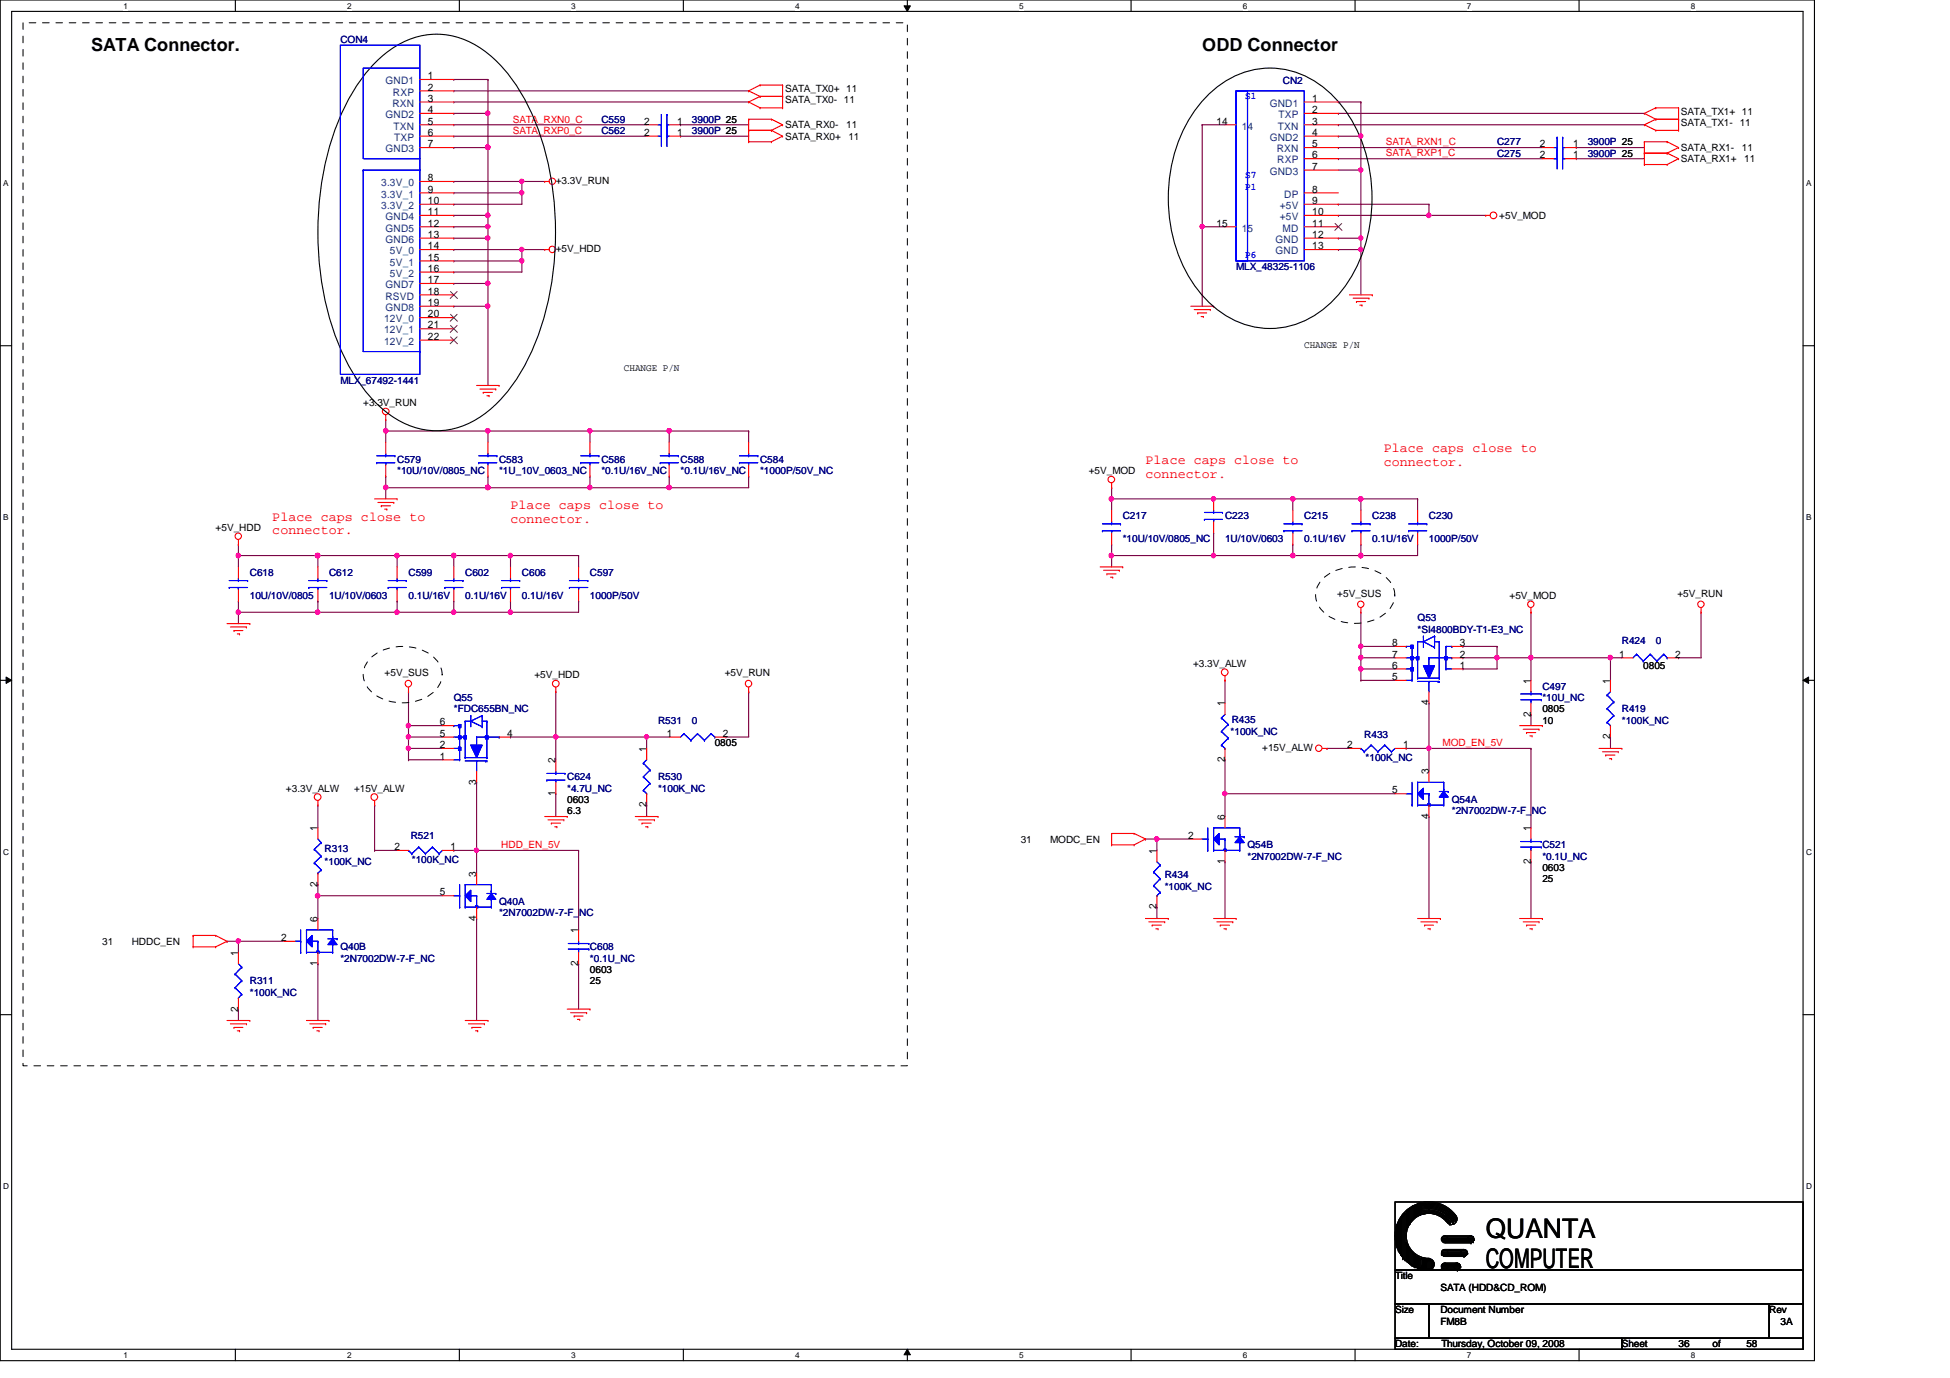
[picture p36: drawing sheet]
<svg xmlns="http://www.w3.org/2000/svg" width="297mm" height="210mm" viewBox="0 0 297 210" stroke-linecap="round" stroke-linejoin="round" font-family="sans-serif">
<defs><g id="words">
<g font-size="4.1">
<text x="226.3" y="188.5">QUANTA</text>
<text x="226.3" y="193.2">COMPUTER</text>
</g>
<g font-size="2.8">
<text x="13.9" y="7.8">SATA Connector.</text>
<text x="183.1" y="7.8">ODD Connector</text>
</g>
<g font-size="2" fill="#f00">
<text x="174.5" y="70.7">Place caps close to</text>
<text x="210.8" y="68.9">Place caps close to</text>
<text x="210.8" y="71">connector.</text>
<text x="77.8" y="77.6">Place caps close to</text>
<text x="174.5" y="72.8">connector.</text>
<text x="41.5" y="79.3">Place caps close to</text>
<text x="41.5" y="81.4">connector.</text>
<text x="77.8" y="79.7">connector.</text>
</g>
<g font-size="1.6" fill="#004080">
<text x="58.7" y="18">GND2</text>
<text x="58.7" y="12.8">GND1</text>
<text x="59.8" y="16.3">RXN</text>
<text x="59.9" y="14.6">RXP</text>
<text x="193.4" y="16.3">GND1</text>
<text x="194.7" y="18">TXP</text>
<text x="58.7" y="23.2">GND3</text>
<text x="59.9" y="19.7">TXN</text>
<text x="60" y="21.5">TXP</text>
<text x="189.1" y="19.7">14</text>
<text x="193.4" y="21.5">GND2</text>
<text x="194.5" y="23.2">RXN</text>
<text x="194.6" y="19.7">TXN</text>
<text x="58.1" y="28.4">3.3V_0</text>
<text x="193.4" y="26.6">GND3</text>
<text x="194.6" y="24.9">RXP</text>
<text x="58.1" y="31.8">3.3V_2</text>
<text x="58.1" y="30.1">3.3V_1</text>
<text x="58.7" y="35.3">GND5</text>
<text x="58.7" y="33.5">GND4</text>
<text x="189.1" y="35.3">15</text>
<text x="194.9" y="31.8">+5V</text>
<text x="194.9" y="33.5">+5V</text>
<text x="195.4" y="35.3">MD</text>
<text x="195.6" y="30.1">DP</text>
<text x="58.7" y="37">GND6</text>
<text x="59.4" y="38.7">5V_0</text>
<text x="59.4" y="40.5">5V_1</text>
<text x="194.3" y="37">GND</text>
<text x="194.3" y="38.7">GND</text>
<text x="58.7" y="45.6">RSVD</text>
<text x="58.7" y="47.4">GND8</text>
<text x="58.7" y="43.9">GND7</text>
<text x="59.4" y="42.2">5V_2</text>
<text x="58.5" y="52.5">12V_2</text>
<text x="58.5" y="49.1">12V_0</text>
<text x="58.5" y="50.8">12V_1</text>
</g>
<g font-size="1.6">
<text x="65.2" y="17.2">4</text>
<text x="65.2" y="13.8">2</text>
<text x="65.2" y="15.5">3</text>
<text x="65.2" y="12.1">1</text>
<text x="199.9" y="15.5">1</text>
<text x="199.9" y="17.2">2</text>
<text x="65.2" y="20.7">6</text>
<text x="65.2" y="22.4">7</text>
<text x="65.2" y="19">5</text>
<text x="98.1" y="19">2</text>
<text x="98.1" y="20.7">2</text>
<text x="103.2" y="19">1</text>
<text x="103.2" y="20.7">1</text>
<text x="185.3" y="19">14</text>
<text x="199.9" y="20.7">4</text>
<text x="199.9" y="19">3</text>
<text x="199.9" y="22.4">5</text>
<text x="234.6" y="22.4">2</text>
<text x="239.6" y="22.4">1</text>
<text x="65.2" y="27.6">8</text>
<text x="65.2" y="29.3">9</text>
<text x="199.9" y="25.9">7</text>
<text x="199.9" y="24.1">6</text>
<text x="199.9" y="29.3">8</text>
<text x="234.6" y="24.1">2</text>
<text x="239.6" y="24.1">1</text>
<text x="65.2" y="34.5">12</text>
<text x="65.2" y="31.1">10</text>
<text x="65.2" y="32.8">11</text>
<text x="185.3" y="34.5">15</text>
<text x="199.9" y="31.1">9</text>
<text x="199.9" y="32.8">10</text>
<text x="199.9" y="34.5">11</text>
<text x="65.2" y="41.4">16</text>
<text x="65.2" y="38">14</text>
<text x="65.2" y="39.7">15</text>
<text x="65.2" y="36.2">13</text>
<text x="199.9" y="36.2">12</text>
<text x="199.9" y="38">13</text>
<text x="65.2" y="44.9">18</text>
<text x="65.2" y="46.6">19</text>
<text x="65.2" y="43.1">17</text>
<text x="65.2" y="51.8">22</text>
<text x="65.2" y="48.3">20</text>
<text x="65.2" y="50">21</text>
<text x="212.1" y="98.4">8</text>
<text x="212.1" y="100.2">7</text>
<text x="212.1" y="101.9">6</text>
<text x="222.4" y="100.2">2</text>
<text x="222.4" y="98.4">3</text>
<text x="222.4" y="101.9">1</text>
<text x="246.6" y="100.2">1</text>
<text x="255.2" y="100.2">2</text>
<text x="186.6" y="107.6" transform="rotate(-90 186.6 107.6)">1</text>
<text x="212.1" y="103.6">5</text>
<text x="217.6" y="107.4" transform="rotate(-90 217.6 107.4)">4</text>
<text x="233.2" y="104.1" transform="rotate(-90 233.2 104.1)">1</text>
<text x="245.3" y="104.1" transform="rotate(-90 245.3 104.1)">1</text>
<text x="67" y="110.5">6</text>
<text x="67" y="112.2">5</text>
<text x="67" y="114">2</text>
<text x="77.3" y="112.2">4</text>
<text x="101.6" y="112.2">1</text>
<text x="110.1" y="112.2">2</text>
<text x="205.2" y="114">2</text>
<text x="213.7" y="114">1</text>
<text x="233.2" y="109.2" transform="rotate(-90 233.2 109.2)">2</text>
<text x="245.3" y="112.6" transform="rotate(-90 245.3 112.6)">2</text>
<text x="67" y="115.7">1</text>
<text x="72.6" y="119.5" transform="rotate(-90 72.6 119.5)">3</text>
<text x="84.6" y="116.2" transform="rotate(-90 84.6 116.2)">2</text>
<text x="98.5" y="114.5" transform="rotate(-90 98.5 114.5)">1</text>
<text x="186.6" y="116.1" transform="rotate(-90 186.6 116.1)">2</text>
<text x="217.6" y="117.9" transform="rotate(-90 217.6 117.9)">3</text>
<text x="84.6" y="121.2" transform="rotate(-90 84.6 121.2)">1</text>
<text x="98.5" y="123" transform="rotate(-90 98.5 123)">2</text>
<text x="186.6" y="124.9" transform="rotate(-90 186.6 124.9)">6</text>
<text x="212.1" y="120.9">5</text>
<text x="217.6" y="124.7" transform="rotate(-90 217.6 124.7)">4</text>
<text x="48.4" y="126.6" transform="rotate(-90 48.4 126.6)">1</text>
<text x="60.1" y="129.5">2</text>
<text x="68.6" y="129.5">1</text>
<text x="176.2" y="130" transform="rotate(-90 176.2 130)">1</text>
<text x="181" y="127.8">2</text>
<text x="186.6" y="131.6" transform="rotate(-90 186.6 131.6)">1</text>
<text x="233.2" y="131.6" transform="rotate(-90 233.2 131.6)">2</text>
<text x="233.2" y="126.6" transform="rotate(-90 233.2 126.6)">1</text>
<text x="48.4" y="135.1" transform="rotate(-90 48.4 135.1)">2</text>
<text x="67" y="136.4">5</text>
<text x="72.6" y="133.5" transform="rotate(-90 72.6 133.5)">3</text>
<text x="42.8" y="143.3">2</text>
<text x="48.4" y="140.4" transform="rotate(-90 48.4 140.4)">6</text>
<text x="72.6" y="140.3" transform="rotate(-90 72.6 140.3)">4</text>
<text x="88.1" y="142.2" transform="rotate(-90 88.1 142.2)">1</text>
<text x="176.2" y="138.5" transform="rotate(-90 176.2 138.5)">2</text>
<text x="36.3" y="145.6" transform="rotate(-90 36.3 145.6)">1</text>
<text x="48.4" y="147.2" transform="rotate(-90 48.4 147.2)">1</text>
<text x="88.1" y="147.2" transform="rotate(-90 88.1 147.2)">2</text>
<text x="36.3" y="154.1" transform="rotate(-90 36.3 154.1)">2</text>
</g>
<g font-size="1.5" fill="#000080">
<text x="51.9" y="6.6">CON4</text>
<text x="195.4" y="12.8">CN2</text>
<text x="91.6" y="18.7">C559</text>
<text x="91.6" y="20.4">C562</text>
<text x="105.4" y="18.7">3900P 25</text>
<text x="105.4" y="20.4">3900P 25</text>
<text x="228" y="23.9">C275</text>
<text x="228" y="22.1">C277</text>
<text x="241.8" y="23.9">3900P 25</text>
<text x="241.8" y="22.1">3900P 25</text>
<text x="188.3" y="41.1">MLX_48325-1106</text>
<text x="51.9" y="58.4">MLX_67492-1441</text>
<text x="60.5" y="70.5">C579</text>
<text x="76" y="70.5">C583</text>
<text x="91.6" y="70.5">C586</text>
<text x="103.7" y="70.5">C588</text>
<text x="115.8" y="70.5">C584</text>
<text x="60.5" y="72.2">*10U/10V/0805_NC</text>
<text x="76" y="72.2">*1U_10V_0603_NC</text>
<text x="91.6" y="72.2">*0.1U/16V_NC</text>
<text x="103.7" y="72.2">*0.1U/16V_NC</text>
<text x="115.8" y="72.2">*1000P/50V_NC</text>
<text x="171" y="79.1">C217</text>
<text x="171" y="82.6">*10U/10V/0805_NC</text>
<text x="186.6" y="79.1">C223</text>
<text x="186.6" y="82.6">1U/10V/0603</text>
<text x="198.7" y="79.1">C215</text>
<text x="198.7" y="82.6">0.1U/16V</text>
<text x="209" y="79.1">C238</text>
<text x="209" y="82.6">0.1U/16V</text>
<text x="217.7" y="79.1">C230</text>
<text x="217.7" y="82.6">1000P/50V</text>
<text x="38.1" y="87.8">C618</text>
<text x="50.1" y="87.8">C612</text>
<text x="62.2" y="87.8">C599</text>
<text x="70.9" y="87.8">C602</text>
<text x="79.5" y="87.8">C606</text>
<text x="89.9" y="87.8">C597</text>
<text x="38.1" y="91.2">10U/10V/0805</text>
<text x="50.1" y="91.2">1U/10V/0603</text>
<text x="62.2" y="91.2">0.1U/16V</text>
<text x="70.9" y="91.2">0.1U/16V</text>
<text x="79.5" y="91.2">0.1U/16V</text>
<text x="89.9" y="91.2">1000P/50V</text>
<text x="215.9" y="94.7">Q53</text>
<text x="215.9" y="96.4">*SI4800BDY-T1-E3_NC</text>
<text x="247.1" y="98.1">R424</text>
<text x="252.2" y="98.1">0</text>
<text x="69.1" y="106.8">Q55</text>
<text x="234.9" y="105">C497</text>
<text x="234.9" y="106.8">*10U_NC</text>
<text x="69.1" y="108.5">*FDC655BN_NC</text>
<text x="100.2" y="110.2">R531</text>
<text x="105.4" y="110.2">0</text>
<text x="187.4" y="111.9">*100K_NC</text>
<text x="187.6" y="110.1">R435</text>
<text x="207.8" y="112.5">R433</text>
<text x="247.1" y="108.5">R419</text>
<text x="247.1" y="110.2">*100K_NC</text>
<text x="86.4" y="118.9">C624</text>
<text x="100.2" y="118.9">R530</text>
<text x="208" y="115.9">*100K_NC</text>
<text x="86.4" y="120.6">*4.7U_NC</text>
<text x="100.2" y="120.6">*100K_NC</text>
<text x="221.1" y="122.3">Q54A</text>
<text x="221.1" y="124">*2N7002DW-7-F_NC</text>
<text x="49.4" y="129.8">R313</text>
<text x="49.4" y="131.8">*100K_NC</text>
<text x="62.6" y="127.8">R521</text>
<text x="62.7" y="131.4">*100K_NC</text>
<text x="190" y="129.2">Q54B</text>
<text x="190" y="130.9">*2N7002DW-7-F_NC</text>
<text x="234.9" y="129.2">C521</text>
<text x="234.9" y="130.9">*0.1U_NC</text>
<text x="76" y="137.8">Q40A</text>
<text x="177.4" y="133.7">R434</text>
<text x="177.4" y="135.6">*100K_NC</text>
<text x="76" y="139.6">*2N7002DW-7-F_NC</text>
<text x="38.1" y="149.9">R311</text>
<text x="51.9" y="144.8">Q40B</text>
<text x="51.9" y="146.5">*2N7002DW-7-F_NC</text>
<text x="89.9" y="144.8">C608</text>
<text x="89.9" y="146.5">*0.1U_NC</text>
<text x="38.1" y="151.7">*100K_NC</text>
</g>
<g font-size="1.5">
<text x="119.6" y="15.7">SATA_TX0- 11</text>
<text x="119.6" y="14">SATA_TX0+ 11</text>
<text x="256" y="17.5">SATA_TX1+ 11</text>
<text x="119.6" y="19.6">SATA_RX0-</text>
<text x="119.6" y="21.3">SATA_RX0+</text>
<text x="128.9" y="19.6">11</text>
<text x="129.2" y="21.3">11</text>
<text x="256" y="19.2">SATA_TX1- 11</text>
<text x="256" y="23">SATA_RX1-</text>
<text x="265.3" y="23">11</text>
<text x="84.7" y="28">+3.3V_RUN</text>
<text x="256" y="24.7">SATA_RX1+</text>
<text x="265.7" y="24.7">11</text>
<text x="228.4" y="33.4">+5V_MOD</text>
<text x="84.7" y="38.4">+5V_HDD</text>
<text x="198.7" y="53">CHANGE P/N</text>
<text x="95" y="56.5">CHANGE P/N</text>
<text x="55.3" y="61.8">+3.3V_RUN</text>
<text x="165.9" y="72.2">+5V_MOD</text>
<text x="32.8" y="80.9">+5V_HDD</text>
<text x="203.7" y="90.9">+5V_SUS</text>
<text x="230" y="91.2">+5V_MOD</text>
<text x="255.5" y="90.9">+5V_RUN</text>
<text x="181.7" y="101.6">+3.3V_ALW</text>
<text x="250.3" y="101.9">0805</text>
<text x="58.6" y="103">+5V_SUS</text>
<text x="81.4" y="103.3">+5V_HDD</text>
<text x="110.4" y="103">+5V_RUN</text>
<text x="108.9" y="113.7">0805</text>
<text x="234.9" y="110.2">10</text>
<text x="234.9" y="108.5">0805</text>
<text x="192.3" y="114.4">+15V_ALW</text>
<text x="43.6" y="120.6">+3.3V_ALW</text>
<text x="53.9" y="120.6">+15V_ALW</text>
<text x="86.4" y="124">6.3</text>
<text x="86.4" y="122.3">0603</text>
<text x="155.5" y="128.4">31</text>
<text x="160" y="128.4">MODC_EN</text>
<text x="234.9" y="134.4">25</text>
<text x="234.9" y="132.7">0603</text>
<text x="15.6" y="143.9">31</text>
<text x="20.1" y="143.9">HDDC_EN</text>
<text x="89.9" y="149.9">25</text>
<text x="89.9" y="148.2">0603</text>
<text x="212.5" y="194.9">Title</text>
<text x="219.4" y="196.6">SATA (HDD&amp;CD_ROM)</text>
<text x="212.5" y="200">Size</text>
<text x="219.4" y="200">Document Number</text>
<text x="219.4" y="201.8">FM8B</text>
<text x="269.5" y="200">Rev</text>
<text x="271.2" y="201.8">3A</text>
<text x="212.5" y="205.2">Date:</text>
<text x="219.6" y="205.2">Thursday, October 09, 2008</text>
<text x="247.1" y="205.2">Sheet</text>
<text x="255.7" y="205.2">36</text>
<text x="260.9" y="205.2">of</text>
<text x="266" y="205.2">58</text>
</g>
<g font-size="1.5" fill="#00f">
<text x="189.7" y="15.1">S1</text>
<text x="189.7" y="27.1">S7</text>
<text x="189.7" y="28.9">P1</text>
<text x="189.7" y="39.2">P6</text>
</g>
<g font-size="1.5" fill="#f00">
<text x="78.1" y="20.4">SATA_RXP0_C</text>
<text x="78.1" y="18.7">SATA_RXN0_C</text>
<text x="211.1" y="23.8">SATA_RXP1_C</text>
<text x="211.1" y="22.1">SATA_RXN1_C</text>
<text x="219.7" y="113.7">MOD_EN_5V</text>
<text x="76.4" y="129.2">HDD_EN_5V</text>
</g>
<g font-size="1.3">
<text x="18.8" y="1.4">1</text>
<text x="52.9" y="1.4">2</text>
<text x="87" y="1.4">3</text>
<text x="121.1" y="1.4">4</text>
<text x="155.2" y="1.4">5</text>
<text x="189.3" y="1.4">6</text>
<text x="223.4" y="1.4">7</text>
<text x="257.6" y="1.4">8</text>
<text x=".5" y="28.3">A</text>
<text x="275.1" y="28.3">A</text>
<text x=".5" y="79.2">B</text>
<text x="275.1" y="79.2">B</text>
<text x=".5" y="130.2">C</text>
<text x="275.1" y="130.2">C</text>
<text x=".5" y="181.1">D</text>
<text x="275.1" y="181.1">D</text>
<text x="18.8" y="206.9">1</text>
<text x="52.9" y="206.9">2</text>
<text x="87" y="206.9">3</text>
<text x="121.1" y="206.9">4</text>
<text x="155.2" y="206.9">5</text>
<text x="189.3" y="206.9">6</text>
<text x="223.4" y="206.9">7</text>
<text x="257.6" y="206.9">8</text>
</g>
</g></defs>
<path d="M0 0h276.4v207.3h-276.4zM1.8 1.7h272.9v203.8h-272.9z" fill="none" stroke="#000" stroke-width=".17"/>
<g fill="#fff">
<path d="M18.8 .2h.7v1.4h-.7z"/>
<path d="M18.8 205.7h.7v1.4h-.7z"/>
</g>
<path d="M35.9 0v1.7M35.9 205.5v1.8" fill="none" stroke="#000" stroke-width=".17"/>
<g fill="#fff">
<path d="M52.9 .2h.6v1.4h-.6z"/>
<path d="M52.9 205.7h.6v1.4h-.6z"/>
</g>
<path d="M70 0v1.7M70 205.5v1.8" fill="none" stroke="#000" stroke-width=".17"/>
<g fill="#fff">
<path d="M87 .2h.7v1.4h-.7z"/>
<path d="M87 205.7h.7v1.4h-.7z"/>
</g>
<path d="M104.1 0v1.7M104.1 205.5v1.8" fill="none" stroke="#000" stroke-width=".17"/>
<g fill="#fff">
<path d="M121.1 .2h.7v1.4h-.7z"/>
<path d="M121.1 205.7h.7v1.4h-.7z"/>
</g>
<path d="M138.2 0v1.7M138.2 205.5v1.8" fill="none" stroke="#000" stroke-width=".17"/>
<path d="M137.7 .9h1l-.5 .8zM138.2 205.5l.5 .9h-1z" fill="#000"/>
<path d="M137.7 .9h1l-.5 .8zM138.2 205.5l.5 .9h-1z" fill="none" stroke="#000" stroke-width=".15"/>
<g fill="#fff">
<path d="M155.2 .2h.7v1.4h-.7z"/>
<path d="M155.2 205.7h.7v1.4h-.7z"/>
</g>
<path d="M172.3 0v1.7M172.3 205.5v1.8" fill="none" stroke="#000" stroke-width=".17"/>
<g fill="#fff">
<path d="M189.3 .2h.7v1.4h-.7z"/>
<path d="M189.3 205.7h.7v1.4h-.7z"/>
</g>
<path d="M206.4 0v1.7M206.4 205.5v1.8" fill="none" stroke="#000" stroke-width=".17"/>
<g fill="#fff">
<path d="M223.4 .2h.7v1.4h-.7z"/>
<path d="M223.4 205.7h.7v1.4h-.7z"/>
</g>
<path d="M240.5 0v1.7M240.5 205.5v1.8" fill="none" stroke="#000" stroke-width=".17"/>
<g fill="#fff">
<path d="M257.6 .2h.6v1.4h-.6z"/>
<path d="M257.6 205.7h.6v1.4h-.6z"/>
<path d="M.5 27.2h.8v1.4h-.8z"/>
<path d="M275.1 27.2h.8v1.4h-.8z"/>
<path d="M.5 78.1h.8v1.4h-.8z"/>
<path d="M275.1 78.1h.8v1.4h-.8z"/>
</g>
<path d="M0 52.7h1.8M274.7 52.7h1.7" fill="none" stroke="#000" stroke-width=".17"/>
<g fill="#fff">
<path d="M.5 129.1h.9v1.4h-.9z"/>
<path d="M275.1 129.1h.9v1.4h-.9z"/>
</g>
<path d="M0 103.6h1.8M274.7 103.6h1.7" fill="none" stroke="#000" stroke-width=".17"/>
<path d="M.9 103.1l.9 .5-.9 .5zM274.7 103.6l.8-.5v1z" fill="#000"/>
<path d="M.9 103.1l.9 .5-.9 .5zM274.7 103.6l.8-.5v1z" fill="none" stroke="#000" stroke-width=".15"/>
<g fill="#fff">
<path d="M.5 180h.9v1.4h-.9z"/>
<path d="M275.1 180h.9v1.4h-.9z"/>
</g>
<path d="M0 154.6h1.8M274.7 154.6h1.7" fill="none" stroke="#000" stroke-width=".17"/>
<path d="M62.2 114h.1M62.2 114v1.7M77.8 112.3h.1M77.8 112.3h6.9M88.1 129.5h.1M88.1 129.5v12.1" fill="none" stroke="#800040" stroke-width=".17"/>
<circle cx="62.2" cy="114" r=".32" fill="#f0f"/>
<circle cx="62.2" cy="114" r=".32" fill="none" stroke="#f0f" stroke-width=".17"/>
<path d="M62.2 105.4h.1M62.2 105.4v5.1M84.7 112.3h.1M84.7 112.3v3.4M72.6 129.5h.1M72.6 129.5v3.5" fill="none" stroke="#800040" stroke-width=".17"/>
<circle cx="84.7" cy="112.2" r=".33" fill="#f0f"/>
<circle cx="84.7" cy="112.2" r=".33" fill="none" stroke="#f0f" stroke-width=".17"/>
<path d="M62.2 110.5h.1M62.2 110.5v1.8M57.1 129.5h.1M57.1 129.5h3.4M72.6 139.9h.1M72.6 139.9v15.5M84.7 120.9h.1M84.7 120.9v3.5M88.1 146.8h.1M88.1 146.8v6.9" fill="none" stroke="#800040" stroke-width=".17"/>
<circle cx="62.2" cy="110.5" r=".33" fill="#f0f"/>
<circle cx="62.2" cy="110.5" r=".33" fill="none" stroke="#f0f" stroke-width=".17"/>
<path d="M62.2 114h.1M62.2 112.3h.1M62.2 110.5h.1M62.2 115.7h.1M62.2 114h5.2M62.2 112.3h5.2M62.2 110.5h5.2M62.2 115.7h5.2M62.2 112.3v1.7M72.6 119.2h.1M72.6 119.2v10.3" fill="none" stroke="#800040" stroke-width=".17"/>
<circle cx="62.2" cy="112.2" r=".32" fill="#f0f"/>
<circle cx="62.2" cy="112.2" r=".32" fill="none" stroke="#f0f" stroke-width=".17"/>
<path d="M84.7 105.4h.1M84.7 105.4v6.9M110.6 112.3h.1M114 105.4h.1M114 105.4v6.9h-3.4M57.1 122.6h.1M57.1 122.6v6.9M69.1 129.5h.1M69.1 129.5h19M72.6 129.5h.1" fill="none" stroke="#800040" stroke-width=".17"/>
<circle cx="72.6" cy="129.5" r=".32" fill="#f0f"/>
<circle cx="72.6" cy="129.5" r=".32" fill="none" stroke="#f0f" stroke-width=".17"/>
<g fill="none" stroke="#800040" stroke-width=".17">
<path d="M69.1 15.5h.1M69.1 13.8h.1M69.1 12.1h.1M69.1 17.3h.1M69.1 15.5h44.9M69.1 13.8h44.9M69.1 12.1h5.2M69.1 17.3h5.2M74.3 17.3h.1M74.3 17.3v5.2M84.7 112.3h.1M84.7 112.3h13.8"/>
<path d="M98.5 122.6h.1M98.5 122.6v1.8"/>
</g>
<circle cx="74.3" cy="17.2" r=".33" fill="#f0f"/>
<circle cx="74.3" cy="17.2" r=".33" fill="none" stroke="#f0f" stroke-width=".17"/>
<path d="M69.1 22.5h.1M69.1 22.5h5.2" fill="none" stroke="#800040" stroke-width=".17"/>
<circle cx="74.3" cy="22.4" r=".34" fill="#f0f"/>
<circle cx="74.3" cy="22.4" r=".34" fill="none" stroke="#f0f" stroke-width=".17"/>
<path d="M74.3 22.5h.1M74.3 22.5v10.3" fill="none" stroke="#800040" stroke-width=".17"/>
<circle cx="74.3" cy="22.4" r=".34" fill="#f0f"/>
<circle cx="74.3" cy="22.4" r=".34" fill="none" stroke="#f0f" stroke-width=".17"/>
<path d="M69.1 32.8h.1M69.1 32.8h5.2M74.3 32.8h.1M74.3 32.8v1.7" fill="none" stroke="#800040" stroke-width=".17"/>
<circle cx="74.3" cy="32.8" r=".34" fill="#f0f"/>
<circle cx="74.3" cy="32.8" r=".34" fill="none" stroke="#f0f" stroke-width=".17"/>
<path d="M69.1 34.5h.1M69.1 34.5h5.2M74.3 34.5h.1M74.3 34.5v1.8" fill="none" stroke="#800040" stroke-width=".17"/>
<circle cx="74.3" cy="34.5" r=".33" fill="#f0f"/>
<circle cx="74.3" cy="34.5" r=".33" fill="none" stroke="#f0f" stroke-width=".17"/>
<path d="M69.1 36.3h.1M69.1 36.3h5.2M74.3 36.3h.1M74.3 36.3v6.9" fill="none" stroke="#800040" stroke-width=".17"/>
<circle cx="74.3" cy="36.3" r=".33" fill="#f0f"/>
<circle cx="74.3" cy="36.3" r=".33" fill="none" stroke="#f0f" stroke-width=".17"/>
<path d="M69.1 43.2h.1M69.1 43.2h5.2M74.3 46.7h.1M74.3 46.7v12" fill="none" stroke="#800040" stroke-width=".17"/>
<circle cx="74.3" cy="46.6" r=".33" fill="#f0f"/>
<circle cx="74.3" cy="46.6" r=".33" fill="none" stroke="#f0f" stroke-width=".17"/>
<path d="M79.5 38h.1M79.5 38h3.5M69.1 46.7h.1M69.1 46.7h5.2" fill="none" stroke="#800040" stroke-width=".17"/>
<circle cx="79.5" cy="38" r=".32" fill="#f0f"/>
<circle cx="79.5" cy="38" r=".32" fill="none" stroke="#f0f" stroke-width=".17"/>
<path d="M69.1 39.8h.1M69.1 39.8h10.4M79.5 38h.1M79.5 39.8h.1M79.5 38v3.4h-10.4M69.1 41.4h.1" fill="none" stroke="#800040" stroke-width=".17"/>
<circle cx="79.5" cy="39.7" r=".33" fill="#f0f"/>
<circle cx="79.5" cy="39.7" r=".33" fill="none" stroke="#f0f" stroke-width=".17"/>
<path d="M74.3 12.1h.1M74.3 12.1v5.2M74.3 43.2h.1M74.3 43.2v3.5" fill="none" stroke="#800040" stroke-width=".17"/>
<circle cx="74.3" cy="43.2" r=".33" fill="#f0f"/>
<circle cx="74.3" cy="43.2" r=".33" fill="none" stroke="#f0f" stroke-width=".17"/>
<path d="M69.1 20.7h.1M69.1 27.6h.1M69.1 29.4h.1M69.1 20.7h29.4M69.1 27.6h10.4M79.5 27.6h.1M79.5 27.6v1.8h-10.4" fill="none" stroke="#800040" stroke-width=".17"/>
<circle cx="79.5" cy="29.4" r=".32" fill="#f0f"/>
<circle cx="79.5" cy="29.4" r=".32" fill="none" stroke="#f0f" stroke-width=".17"/>
<circle cx="79.5" cy="27.6" r=".32" fill="#f0f"/>
<circle cx="79.5" cy="27.6" r=".32" fill="none" stroke="#f0f" stroke-width=".17"/>
<path d="M69.1 31.1h.1M79.5 27.6h.1M79.5 29.4h.1M79.5 27.6h3.5M79.5 29.4v1.7h-10.4M98.5 112.3h.1M98.5 112.3v1.7" fill="none" stroke="#800040" stroke-width=".17"/>
<circle cx="98.5" cy="112.2" r=".32" fill="#f0f"/>
<circle cx="98.5" cy="112.2" r=".32" fill="none" stroke="#f0f" stroke-width=".17"/>
<path d="M69.1 19h.1M69.1 19h29.4M103.7 19h.1M103.7 19h10.3M103.7 20.7h.1M103.7 20.7h10.3M48.4 136.4h.1M48.4 136.4h19" fill="none" stroke="#800040" stroke-width=".17"/>
<circle cx="48.4" cy="136.4" r=".34" fill="#f0f"/>
<circle cx="48.4" cy="136.4" r=".34" fill="none" stroke="#f0f" stroke-width=".17"/>
<path d="M48.4 122.6h.1M48.4 136.4h.1M48.4 134.7h.1M48.4 122.6v3.5M48.4 134.7v5.2M36.3 143.4h.1M36.3 143.4h6.9M36.3 143.4v1.7M48.4 146.8h.1M48.4 146.8v8.6" fill="none" stroke="#800040" stroke-width=".17"/>
<circle cx="36.3" cy="143.3" r=".33" fill="#f0f"/>
<circle cx="36.3" cy="143.3" r=".33" fill="none" stroke="#f0f" stroke-width=".17"/>
<path d="M98.5 112.3h.1M98.5 112.3h3.4M176.2 127.8h.1M176.2 127.8h5.2M34.6 143.4h.1M34.6 143.4h1.7M36.3 153.7h.1M36.3 153.7v1.7" fill="none" stroke="#800040" stroke-width=".17"/>
<circle cx="176.2" cy="127.8" r=".33" fill="#f0f"/>
<circle cx="176.2" cy="127.8" r=".33" fill="none" stroke="#f0f" stroke-width=".17"/>
<path d="M174.5 127.8h.1M174.5 127.8h1.7M176.2 127.8h.1M176.2 127.8v1.7M186.6 120.9h.1M186.6 120.9h25.9" fill="none" stroke="#800040" stroke-width=".17"/>
<circle cx="186.6" cy="120.9" r=".33" fill="#f0f"/>
<circle cx="186.6" cy="120.9" r=".33" fill="none" stroke="#f0f" stroke-width=".17"/>
<path d="M207.3 98.5h.1M207.3 98.5h5.2M222.8 98.5h.1M222.8 98.5h5.2M207.3 101.9h.1M207.3 103.6h.1M207.3 101.9v1.7M207.3 103.6h5.2M222.8 101.9h.1M222.8 101.9h5.2M186.6 120.9h.1M186.6 120.9v3.5" fill="none" stroke="#800040" stroke-width=".17"/>
<circle cx="207.3" cy="98.4" r=".32" fill="#f0f"/>
<circle cx="207.3" cy="98.4" r=".32" fill="none" stroke="#f0f" stroke-width=".17"/>
<path d="M207.3 101.9h.1M207.3 101.9h5.2" fill="none" stroke="#800040" stroke-width=".17"/>
<circle cx="207.3" cy="101.9" r=".33" fill="#f0f"/>
<circle cx="207.3" cy="101.9" r=".33" fill="none" stroke="#f0f" stroke-width=".17"/>
<path d="M207.3 100.2h.1M207.3 100.2h5.2" fill="none" stroke="#800040" stroke-width=".17"/>
<circle cx="207.3" cy="100.2" r=".33" fill="#f0f"/>
<circle cx="207.3" cy="100.2" r=".33" fill="none" stroke="#f0f" stroke-width=".17"/>
<path d="M207.3 98.5h.1M207.3 98.5v1.7M228 98.5h.1M228 98.5v1.7M217.7 114h.1M217.7 114v3.5M233.2 114h.1M233.2 100.2h.1M233.2 114v12.1M233.2 100.2h12.1M233.2 131.3h.1M233.2 131.3v8.6" fill="none" stroke="#800040" stroke-width=".17"/>
<circle cx="245.3" cy="100.2" r=".33" fill="#f0f"/>
<circle cx="245.3" cy="100.2" r=".33" fill="none" stroke="#f0f" stroke-width=".17"/>
<circle cx="233.2" cy="100.2" r=".33" fill="#f0f"/>
<circle cx="233.2" cy="100.2" r=".33" fill="none" stroke="#f0f" stroke-width=".17"/>
<g fill="none" stroke="#800040" stroke-width=".17">
<path d="M186.6 115.7h.1M186.6 103.6h.1M186.6 103.6v3.5M186.6 115.7v5.2M222.8 100.2h.1M222.8 100.2h10.4M228 100.2h.1M228 100.2v1.7M233.2 100.2h.1M233.2 108.8h.1M233.2 100.2v3.4M233.2 108.8v1.7"/>
<path d="M245.3 100.2h.1M245.3 112.3h.1M245.3 100.2v3.4M245.3 112.3v1.7M176.2 138.2h.1M176.2 138.2v1.7"/>
</g>
<circle cx="228" cy="100.2" r=".33" fill="#f0f"/>
<circle cx="228" cy="100.2" r=".33" fill="none" stroke="#f0f" stroke-width=".17"/>
<g fill="none" stroke="#800040" stroke-width=".17">
<path d="M207.3 93.3h.1M207.3 93.3v5.2M233.2 93.3h.1M233.2 93.3v6.9M202.1 114h.1M202.1 114h3.5M207.3 100.2h.1M207.3 100.2v1.7M214.2 114h.1M214.2 114h19M217.7 107.1h.1M217.7 114h.1"/>
<path d="M217.7 107.1v6.9M186.6 131.3h.1M186.6 131.3v8.6"/>
</g>
<circle cx="217.6" cy="114" r=".32" fill="#f0f"/>
<circle cx="217.6" cy="114" r=".32" fill="none" stroke="#f0f" stroke-width=".17"/>
<path d="M207.3 15.5h.1M207.3 15.5v5.2M207.3 38h.1M207.3 38v6.9M217.7 124.4h.1M217.7 124.4v15.5" fill="none" stroke="#800040" stroke-width=".17"/>
<circle cx="207.3" cy="38" r=".32" fill="#f0f"/>
<circle cx="207.3" cy="38" r=".32" fill="none" stroke="#f0f" stroke-width=".17"/>
<path d="M203.9 20.7h.1M203.9 20.7h3.4M207.3 25.9h.1M207.3 25.9v10.4" fill="none" stroke="#800040" stroke-width=".17"/>
<circle cx="207.3" cy="25.9" r=".32" fill="#f0f"/>
<circle cx="207.3" cy="25.9" r=".32" fill="none" stroke="#f0f" stroke-width=".17"/>
<path d="M203.9 36.3h.1M203.9 36.3h3.4" fill="none" stroke="#800040" stroke-width=".17"/>
<circle cx="207.3" cy="36.3" r=".32" fill="#f0f"/>
<circle cx="207.3" cy="36.3" r=".32" fill="none" stroke="#f0f" stroke-width=".17"/>
<path d="M203.9 17.3h.1M203.9 19h.1M203.9 17.3h46.6M203.9 19h46.6M217.7 32.8h.1M217.7 32.8h8.6" fill="none" stroke="#800040" stroke-width=".17"/>
<circle cx="217.6" cy="32.8" r=".33" fill="#f0f"/>
<circle cx="217.6" cy="32.8" r=".33" fill="none" stroke="#f0f" stroke-width=".17"/>
<g fill="none" stroke="#800040" stroke-width=".17">
<path d="M203.9 15.5h.1M203.9 15.5h3.4M203.9 31.1h.1M203.9 24.2h.1M203.9 22.5h.1M203.9 38h.1M203.9 31.1h13.8M203.9 24.2h31M203.9 22.5h31M203.9 38h3.4M207.3 20.7h.1M207.3 20.7v5.2"/>
<path d="M240.1 24.2h.1M240.1 22.5h.1M240.1 24.2h10.4M240.1 22.5h10.4M259.1 93.3h.1M259.1 93.3v6.9h-3.4M245.3 100.2h.1M245.3 100.2h1.8M255.7 100.2h.1"/>
</g>
<circle cx="207.3" cy="20.7" r=".32" fill="#f0f"/>
<circle cx="207.3" cy="20.7" r=".32" fill="none" stroke="#f0f" stroke-width=".17"/>
<path d="M203.9 32.8h.1M217.7 31.1h.1M217.7 31.1v1.7h-13.8M169.3 74.3h.1M169.3 74.3v1.7M196.9 76h.1M196.9 76h10.4" fill="none" stroke="#800040" stroke-width=".17"/>
<circle cx="207.3" cy="76" r=".33" fill="#f0f"/>
<circle cx="207.3" cy="76" r=".33" fill="none" stroke="#f0f" stroke-width=".17"/>
<circle cx="196.9" cy="76" r=".34" fill="#f0f"/>
<circle cx="196.9" cy="76" r=".34" fill="none" stroke="#f0f" stroke-width=".17"/>
<path d="M196.9 84.6h.1M196.9 84.6h10.4" fill="none" stroke="#800040" stroke-width=".17"/>
<circle cx="207.3" cy="84.6" r=".33" fill="#f0f"/>
<circle cx="207.3" cy="84.6" r=".33" fill="none" stroke="#f0f" stroke-width=".17"/>
<circle cx="196.9" cy="84.6" r=".34" fill="#f0f"/>
<circle cx="196.9" cy="84.6" r=".34" fill="none" stroke="#f0f" stroke-width=".17"/>
<g fill="none" stroke="#800040" stroke-width=".17">
<path d="M169.3 76h.1M169.3 76v1.7M184.9 76h12M196.9 76h.1M196.9 76v1.7M207.3 76h.1M207.3 76v1.7M215.9 76h.1M215.9 76v1.7M169.3 82.9h.1M169.3 82.9v1.7M184.9 81.2h.1"/>
<path d="M184.9 81.2v3.4h12M196.9 84.6h.1M207.3 82.9h.1M207.3 82.9v1.7M215.9 82.9h.1M215.9 82.9v1.7"/>
</g>
<circle cx="184.8" cy="84.6" r=".33" fill="#f0f"/>
<circle cx="184.8" cy="84.6" r=".33" fill="none" stroke="#f0f" stroke-width=".17"/>
<path d="M169.3 84.6h.1M169.3 84.6v1.8M169.3 84.6h15.6" fill="none" stroke="#800040" stroke-width=".17"/>
<circle cx="169.3" cy="84.6" r=".34" fill="#f0f"/>
<circle cx="169.3" cy="84.6" r=".34" fill="none" stroke="#f0f" stroke-width=".17"/>
<path d="M207.3 76h.1M207.3 76h8.6" fill="none" stroke="#800040" stroke-width=".17"/>
<circle cx="207.3" cy="76" r=".33" fill="#f0f"/>
<circle cx="207.3" cy="76" r=".33" fill="none" stroke="#f0f" stroke-width=".17"/>
<path d="M207.3 84.6h.1M207.3 84.6h8.6" fill="none" stroke="#800040" stroke-width=".17"/>
<circle cx="207.3" cy="84.6" r=".33" fill="#f0f"/>
<circle cx="207.3" cy="84.6" r=".33" fill="none" stroke="#f0f" stroke-width=".17"/>
<path d="M169.3 76h15.6M184.9 76h.1" fill="none" stroke="#800040" stroke-width=".17"/>
<circle cx="169.3" cy="76" r=".34" fill="#f0f"/>
<circle cx="169.3" cy="76" r=".34" fill="none" stroke="#f0f" stroke-width=".17"/>
<circle cx="184.8" cy="76" r=".33" fill="#f0f"/>
<circle cx="184.8" cy="76" r=".33" fill="none" stroke="#f0f" stroke-width=".17"/>
<path d="M69.1 38h.1M69.1 38h10.4M89.9 72.6h.1M89.9 72.6v1.7M36.3 84.6h.1M36.3 84.6h12.1M77.8 84.6h.1M77.8 84.6v1.8M196.9 82.9h.1M196.9 82.9v1.7" fill="none" stroke="#800040" stroke-width=".17"/>
<circle cx="48.4" cy="84.6" r=".34" fill="#f0f"/>
<circle cx="48.4" cy="84.6" r=".34" fill="none" stroke="#f0f" stroke-width=".17"/>
<circle cx="36.3" cy="84.6" r=".33" fill="#f0f"/>
<circle cx="36.3" cy="84.6" r=".33" fill="none" stroke="#f0f" stroke-width=".17"/>
<path d="M48.4 84.6h.1M48.4 84.6h12.1M88.1 91.6h.1M88.1 91.6v1.7" fill="none" stroke="#800040" stroke-width=".17"/>
<circle cx="60.5" cy="84.6" r=".33" fill="#f0f"/>
<circle cx="60.5" cy="84.6" r=".33" fill="none" stroke="#f0f" stroke-width=".17"/>
<circle cx="48.4" cy="84.6" r=".34" fill="#f0f"/>
<circle cx="48.4" cy="84.6" r=".34" fill="none" stroke="#f0f" stroke-width=".17"/>
<path d="M69.1 84.6h.1M69.1 84.6v1.8M77.8 84.6h.1M77.8 93.3h.1M77.8 84.6h10.3M77.8 93.3h10.3" fill="none" stroke="#800040" stroke-width=".17"/>
<circle cx="69.1" cy="84.6" r=".33" fill="#f0f"/>
<circle cx="69.1" cy="84.6" r=".33" fill="none" stroke="#f0f" stroke-width=".17"/>
<path d="M58.8 74.3h.1M58.8 74.3h15.5M60.5 84.6h.1M60.5 84.6v1.8" fill="none" stroke="#800040" stroke-width=".17"/>
<circle cx="74.3" cy="74.2" r=".34" fill="#f0f"/>
<circle cx="74.3" cy="74.2" r=".34" fill="none" stroke="#f0f" stroke-width=".17"/>
<circle cx="58.8" cy="74.2" r=".34" fill="#f0f"/>
<circle cx="58.8" cy="74.2" r=".34" fill="none" stroke="#f0f" stroke-width=".17"/>
<path d="M58.8 74.3h.1M58.8 63.9h.1M58.8 63.9v1.8M58.8 74.3v1.7M89.9 74.3h.1M89.9 74.3h12" fill="none" stroke="#800040" stroke-width=".17"/>
<circle cx="89.8" cy="74.2" r=".33" fill="#f0f"/>
<circle cx="89.8" cy="74.2" r=".33" fill="none" stroke="#f0f" stroke-width=".17"/>
<path d="M101.9 72.6h.1M101.9 72.6v1.7M36.3 84.6h.1M36.3 84.6v1.8M60.5 93.3h.1M60.5 93.3h8.6" fill="none" stroke="#800040" stroke-width=".17"/>
<circle cx="60.5" cy="93.3" r=".33" fill="#f0f"/>
<circle cx="60.5" cy="93.3" r=".33" fill="none" stroke="#f0f" stroke-width=".17"/>
<path d="M48.4 84.6h.1M48.4 84.6v1.8M60.5 91.6h.1M60.5 91.6v1.7M69.1 93.3h.1M77.8 91.6h.1M77.8 91.6v1.7h-8.7" fill="none" stroke="#800040" stroke-width=".17"/>
<circle cx="77.7" cy="93.3" r=".33" fill="#f0f"/>
<circle cx="77.7" cy="93.3" r=".33" fill="none" stroke="#f0f" stroke-width=".17"/>
<circle cx="69.1" cy="93.3" r=".33" fill="#f0f"/>
<circle cx="69.1" cy="93.3" r=".33" fill="none" stroke="#f0f" stroke-width=".17"/>
<path d="M36.3 93.3h.1M36.3 93.3h12.1" fill="none" stroke="#800040" stroke-width=".17"/>
<circle cx="36.3" cy="93.3" r=".33" fill="#f0f"/>
<circle cx="36.3" cy="93.3" r=".33" fill="none" stroke="#f0f" stroke-width=".17"/>
<path d="M60.5 84.6h.1M60.5 84.6h17.3M69.1 84.6h.1" fill="none" stroke="#800040" stroke-width=".17"/>
<circle cx="77.7" cy="84.6" r=".33" fill="#f0f"/>
<circle cx="77.7" cy="84.6" r=".33" fill="none" stroke="#f0f" stroke-width=".17"/>
<circle cx="69.1" cy="84.6" r=".33" fill="#f0f"/>
<circle cx="69.1" cy="84.6" r=".33" fill="none" stroke="#f0f" stroke-width=".17"/>
<path d="M74.3 65.7h.1M74.3 65.7h15.6" fill="none" stroke="#800040" stroke-width=".17"/>
<circle cx="74.3" cy="65.6" r=".34" fill="#f0f"/>
<circle cx="74.3" cy="65.6" r=".34" fill="none" stroke="#f0f" stroke-width=".17"/>
<path d="M89.9 65.7h.1M89.9 65.7h12" fill="none" stroke="#800040" stroke-width=".17"/>
<circle cx="89.8" cy="65.6" r=".33" fill="#f0f"/>
<circle cx="89.8" cy="65.6" r=".33" fill="none" stroke="#f0f" stroke-width=".17"/>
<path d="M48.4 93.3h.1M48.4 93.3h12.1" fill="none" stroke="#800040" stroke-width=".17"/>
<circle cx="48.4" cy="93.3" r=".34" fill="#f0f"/>
<circle cx="48.4" cy="93.3" r=".34" fill="none" stroke="#f0f" stroke-width=".17"/>
<path d="M101.9 74.3h.1M101.9 74.3h12.1" fill="none" stroke="#800040" stroke-width=".17"/>
<circle cx="101.9" cy="74.2" r=".34" fill="#f0f"/>
<circle cx="101.9" cy="74.2" r=".34" fill="none" stroke="#f0f" stroke-width=".17"/>
<path d="M74.3 74.3h.1M74.3 74.3h15.6" fill="none" stroke="#800040" stroke-width=".17"/>
<circle cx="74.3" cy="74.2" r=".34" fill="#f0f"/>
<circle cx="74.3" cy="74.2" r=".34" fill="none" stroke="#f0f" stroke-width=".17"/>
<path d="M58.8 65.7h.1M58.8 65.7h15.5" fill="none" stroke="#800040" stroke-width=".17"/>
<circle cx="58.8" cy="65.6" r=".34" fill="#f0f"/>
<circle cx="58.8" cy="65.6" r=".34" fill="none" stroke="#f0f" stroke-width=".17"/>
<path d="M101.9 65.7h.1M101.9 65.7h12.1" fill="none" stroke="#800040" stroke-width=".17"/>
<circle cx="101.9" cy="65.6" r=".34" fill="#f0f"/>
<circle cx="101.9" cy="65.6" r=".34" fill="none" stroke="#f0f" stroke-width=".17"/>
<g fill="none" stroke="#800040" stroke-width=".17">
<path d="M183.1 19h.1M183.1 19v27.7M183.1 19h3.5M183.1 34.5h.1M183.1 34.5h3.5M207.3 36.3h.1M207.3 36.3v1.7M58.8 65.7h.1M58.8 72.6h.1M58.8 65.7v1.7M58.8 72.6v1.7M74.3 72.6h.1"/>
<path d="M74.3 65.7h.1M74.3 65.7v1.7M74.3 72.6v1.7M89.9 65.7h.1M89.9 65.7v1.7M101.9 65.7h.1M101.9 65.7v1.7M114 72.6h.1M114 65.7h.1M114 65.7v1.7M114 72.6v1.7M36.3 91.6h.1"/>
<path d="M36.3 93.3h.1M36.3 82.9h.1M36.3 82.9v1.7M36.3 91.6v3.4M48.4 91.6h.1M48.4 91.6v1.7M69.1 91.6h.1M69.1 91.6v1.7M88.1 84.6h.1M88.1 84.6v1.8"/>
</g>
<circle cx="183.1" cy="34.5" r=".32" fill="#f0f"/>
<circle cx="183.1" cy="34.5" r=".32" fill="none" stroke="#f0f" stroke-width=".17"/>
<path d="M203.9 25.9h3.4M207.3 25.9h.1" fill="none" stroke="#800040" stroke-width=".17"/>
<g fill="none" stroke="#f00" stroke-width=".17">
<path d="M114 15.5h.1M114 13.8h.1M114 19.9h.1M114 18.2h.1M114 15.5l1.8 .9M114 13.8l1.8 .9M114 18.2h3.5M114 19.9h3.5M114 18.2v3.4M115.8 16.4h.1M115.8 14.7h.1M115.8 13h.1"/>
<path d="M115.8 16.4h3.4M115.8 14.7h3.4M115.8 14.7l-1.8 .8M115.8 13h3.4M115.8 13l-1.8 .8M117.5 18.2h.1M117.5 19.9h.1M117.5 18.2l1.7 .8M117.5 19.9l1.7 .8M119.2 16.4h.1M119.2 14.7h.1M119.2 13h.1"/>
<path d="M119.2 19h.1M119.2 13v3.4M119.2 19l-1.7 .9M250.5 17.3h.1M250.5 19h.1M250.5 17.3l1.7 .9M250.5 19l1.7 .9M252.2 18.2h.1M252.2 16.4h.1M252.2 19.9h.1M252.2 16.4h3.5M252.2 18.2h3.5"/>
<path d="M252.2 19.9h3.5M252.2 16.4l-1.7 .9M252.2 18.2l-1.7 .8M255.7 18.2h.1M255.7 16.4h.1M255.7 19.9h.1M255.7 16.4v3.5M83 38h.1M83 27.6h.1M83 38h.6M83 27.6h.6M114 21.6h.1"/>
<path d="M114 21.6h3.5M117.5 21.6h.1M119.2 20.7h.1M119.2 20.7l-1.7 .9M226.3 32.8h.1M226.3 32.8h.7M250.5 23.3h.1M250.5 21.6h.1M250.5 25.1h.1M250.5 21.6h3.5M250.5 23.3h3.5M250.5 21.6v3.5"/>
<path d="M250.5 25.1h3.5M254 21.6h.1M254 23.3h.1M254 25.1h.1M254 21.6l1.7 .9M254 23.3l1.7 .9M255.7 22.5h.1M255.7 24.2h.1M255.7 22.5l-1.7 .8M255.7 24.2l-1.7 .9M72.6 58.7h3.4M73.1 59.3h2.4"/>
<path d="M73.6 59.8h.1M73.6 59.8h1.4M75.5 59.3h.1M76 58.7h.1M181.4 46.7h3.5M181.9 47.2h2.5M182.5 47.7h.1M182.5 47.7h1.3M183 48.2h.3M183.3 48.2h.1M184.4 47.2h.1M184.9 46.7h.1"/>
<path d="M205.6 44.9h3.4M206.1 45.4h2.4M206.6 45.9h.1M206.6 45.9h1.4M207.1 46.5h.4M207.5 46.5h.1M208.5 45.4h.1M209 44.9h.1M57.1 76h3.4M57.6 76.5h2.4M58.1 77h.1M58.1 77h1.4"/>
<path d="M58.6 77.6h.3M58.8 63.9h.1M58.8 63.2v.7M58.9 77.6h.1M60 76.5h.1M60.5 76h.1M74.2 60.3h.3M74.5 60.3h.1M169.3 74.3h.1M169.3 73.6v.7M34.6 95h3.5M35.1 95.5h2.4"/>
<path d="M35.6 96.1h.1M35.6 96.1h1.4M36.1 96.6h.4M36.3 82.9h.1M36.3 82.2v.7M36.5 96.6h.1M37.5 95.5h.1M38.1 95h.1M167.6 86.4h3.4M168.1 86.9h2.4M168.6 87.4h.1M168.6 87.4h1.4"/>
<path d="M169.2 87.9h.3M169.5 87.9h.1M170.5 86.9h.1M171 86.4h.1M207.3 93.3h.1M207.3 92.6v.7M233.2 93.3h.1M233.2 92.6v.7M259.1 93.3h.1M259.1 92.6v.7M62.2 105.4h.1M62.2 104.7v.7"/>
<path d="M84.7 105.4h.1M84.7 104.7v.7M114 105.4h.1M114 104.7v.7M186.6 103.6h.1M186.6 103v.6M201.4 114h.7M202.1 114h.1M231.5 110.5h3.4M232 111.1h2.4M232.5 111.6h.1M232.5 111.6h1.4"/>
<path d="M233 112.1h.4M233.4 112.1h.1M234.4 111.1h.1M234.9 110.5h.1M243.6 114h3.5M244.1 114.5h2.4M244.6 115h.1M244.6 115h1.4M245.1 115.6h.4M245.5 115.6h.1M246.5 114.5h.1M247.1 114h.1"/>
<path d="M48.4 122.6h.1M48.4 122v.6M57.1 122.6h.1M57.1 122v.6M83 124.4h3.4M83.5 124.9h2.4M84 125.4h.1M84 125.4h1.4M84.5 125.9h.3M84.8 125.9h.1M85.9 124.9h.1M86.4 124.4h.1"/>
<path d="M96.8 124.4h3.4M97.3 124.9h2.4M97.8 125.4h.1M97.8 125.4h1.4M98.3 125.9h.4M98.7 125.9h.1M99.7 124.9h.1M100.2 124.4h.1M169.3 128.7h.1M169.3 127h.1M169.3 127h3.5M169.3 128.7h3.5"/>
<path d="M169.3 127v1.7M172.8 127h.1M172.8 128.7h.1M172.8 127l1.7 .8M174.5 127.8h.1M174.5 127.8l-1.7 .9M174.5 139.9h3.5M178 139.9h.1M184.9 139.9h3.4M188.3 139.9h.1M215.9 139.9h3.5M219.4 139.9h.1"/>
<path d="M231.5 139.9h3.4M234.9 139.9h.1M29.4 144.2h.1M29.4 142.5h.1M29.4 142.5h3.4M29.4 144.2h3.4M29.4 142.5v1.7M32.8 142.5h.1M32.8 144.2h.1M32.8 142.5l1.8 .9M34.6 143.4h.1M34.6 143.4l-1.8 .8"/>
<path d="M34.6 155.4h3.5M35.1 156h2.4M35.6 156.5h.1M35.6 156.5h1.4M36.1 157h.4M36.5 157h.1M37.5 156h.1M38.1 155.4h.1M46.7 155.4h3.4M47.2 156h2.4M47.7 156.5h.1M47.7 156.5h1.4"/>
<path d="M48.3 157h.3M48.6 157h.1M49.6 156h.1M50.1 155.4h.1M70.9 155.4h3.4M71.4 156h2.4M71.9 156.5h.1M71.9 156.5h1.4M72.4 157h.4M72.8 157h.1M73.8 156h.1M74.3 155.4h.1"/>
<path d="M86.4 153.7h3.5M86.9 154.3h2.5M87.5 154.8h.1M87.5 154.8h1.3M88 155.3h.3M88.3 155.3h.1M89.4 154.3h.1M89.9 153.7h.1M175 140.4h2.4M175.5 140.9h.1M175.5 140.9h1.4M176.1 141.5h.3"/>
<path d="M176.4 141.5h.1M177.4 140.4h.1M185.4 140.4h2.4M185.9 140.9h.1M185.9 140.9h1.4M186.4 141.5h.4M186.8 141.5h.1M187.8 140.4h.1M216.4 140.4h2.5M217 140.9h.1M217 140.9h1.4M217.5 141.5h.3"/>
<path d="M217.8 141.5h.1M218.9 140.4h.1M232 140.4h2.4M232.5 140.9h.1M232.5 140.9h1.4M233 141.5h.4M233.4 141.5h.1M234.4 140.4h.1"/>
<circle cx="84.1" cy="38" r=".49"/>
<circle cx="84.1" cy="27.6" r=".49"/>
<circle cx="227.5" cy="32.8" r=".51"/>
<circle cx="58.8" cy="62.7" r=".5"/>
<circle cx="169.3" cy="73" r=".5"/>
<circle cx="36.3" cy="81.7" r=".49"/>
<circle cx="207.3" cy="92" r=".49"/>
<circle cx="233.2" cy="92" r=".49"/>
<circle cx="259.1" cy="92" r=".49"/>
<circle cx="62.2" cy="104.1" r=".5"/>
<circle cx="84.7" cy="104.1" r=".51"/>
<circle cx="114" cy="104.1" r=".5"/>
<circle cx="186.6" cy="102.4" r=".51"/>
<circle cx="200.9" cy="114" r=".49"/>
<circle cx="48.4" cy="121.4" r=".51"/>
<circle cx="57" cy="121.4" r=".51"/>
</g>
<g fill="none" stroke="#000" stroke-width=".17">
<path d="M57 9.7a12.6 12.6 0 0 1 12.4-4.1 16.2 16.2 0 0 1 8.9 6.9 39.5 39.5 0 0 1 6.3 20.4 44.5 44.5 0 0 1-4.3 22.2 21.5 21.5 0 0 1-8.1 9 11.8 11.8 0 0 1-14-1.9 28.1 28.1 0 0 1-7.8-12.9 47.8 47.8 0 0 1 1.5-31.7 27.2 27.2 0 0 1 5.1-7.9zM184.1 14.4a12.9 12.9 0 0 1 18.7 0 22.8 22.8 0 0 1 5.9 19.6 20 20 0 0 1-8.2 13.9 12.8 12.8 0 0 1-16.4-1.9 22.9 22.9 0 0 1-5.9-19.6 21.1 21.1 0 0 1 5.9-12zM212.5 183.1h62.2v10.4h-62.2zM212.5 193.5h62.2v5.1h-62.2zM212.5 198.6h5.2v5.2h-5.2zM212.7 189.5h.1M212.7 187.1v2.4M212.7 189.5l.1 .5M212.8 190h.1M212.8 186.6h.1M212.8 186.6v3.4M213 186.2h.1"/>
<path d="M213 190.5h.1M213 186.2l-.2 .4M213 186.2v4.3M213 190.5l.2 .2M213.2 190.7h.1M213.2 185.8h.1M213.2 185.8v4.9M213.4 185.5h.1M213.4 191.1h.1M213.4 185.5l-.2 .3M213.4 185.5v5.6M213.4 191.1l.1 .1"/>
<path d="M213.5 191.2h.1M213.5 185.3h.1M213.5 185.3v5.9M213.7 185.2h.1M213.7 191.7h.1M213.7 185.2l-.2 .1M213.7 185.2v6.5M213.9 185h.1M213.9 185v6.7M214 184.8h.1M214 191.9h.1M214 184.8l-.1 .2"/>
<path d="M214 184.8v7.1M214 191.9h.2M214.2 191.9h.1M214.2 189.3h.1M214.2 187.4h.1M214.2 184.5v2.9M214.2 189.3v2.6M214.2 189.3l.2 .4M214.4 189.7h.1M214.4 192.1h.1M214.4 186.9h.1M214.4 184.5h.1"/>
<path d="M214.4 184.5v2.4M214.4 189.7v2.4M214.4 192.1l.2 .1M214.4 186.9l-.2 .5M214.6 192.2h.1M214.6 190h.1M214.6 184.3h.1M214.6 186.6h.1M214.6 184.3v2.3M214.6 190v2.2M214.6 190l.2 .3M214.6 184.3l-.2 .2"/>
<path d="M214.8 190.3h.1M214.8 192.4h.1M214.8 186.4h.1M214.8 184.1h.1M214.8 192.4l.1 .2M214.8 184.1v2.3M214.8 190.3v2.1M214.8 186.4l-.2 .2M214.9 192.6h.1M214.9 190.5h.1M214.9 183.9h.1M214.9 186h.1"/>
<path d="M214.9 183.9l-.1 .2M214.9 183.9v2.1M214.9 190.5v2.1M214.9 190.5l.2 .2M215.1 190.7h.1M215.1 192.7h.1M215.1 185.8h.1M215.1 183.8h.1M215.1 192.7h.2M215.1 183.8v2M215.1 190.7v2M215.1 185.8l-.2 .2"/>
<path d="M215.1 183.8h.2M215.3 192.7h.1M215.3 190.9h.1M215.3 183.8h.1M215.3 185.7h.1M215.3 183.8v1.9M215.3 190.9v1.8M215.3 190.9l.1 .2M215.4 191.1h.1M215.4 193h.1M215.4 185.5h.1M215.4 183.8h.1"/>
<path d="M215.4 193h.2M215.4 183.8v1.7M215.4 191.1v1.9M215.4 185.5l-.1 .2M215.6 193h.1M215.6 191.2h.1M215.6 183.6h.1M215.6 185.3h.1M215.6 191.2l.2 .2M215.6 183.6v1.7M215.6 191.2v1.8M215.6 183.6l-.2 .2"/>
<path d="M215.8 191.4h.1M215.8 193h.1M215.8 185.2h.1M215.8 183.6h.1M215.8 183.6v1.6M215.8 191.4v1.6M215.8 193l.1 .1M215.8 185.2l-.2 .1M215.9 193.1h.1M215.9 191.4h.1M215.9 183.4h.1M215.9 185.2h.1"/>
<path d="M215.9 183.4v1.8M215.9 191.4v1.7M215.9 191.4l.2 .2M215.9 183.4l-.1 .2M216.1 191.6h.1M216.1 193.1h.1M216.1 184.8h.1M216.1 183.4h.1M216.1 193.1h.2M216.1 183.4v1.4M216.1 191.6v1.5M216.1 184.8l.2 .2"/>
<path d="M216.3 184.9l1.4-.2a3.6 3.6 0 0 1 3.1 1.9M216.3 184.7l1.4-.2a3.6 3.6 0 0 1 3.3 2.1M216.3 184.5l1.4-.2a3.9 3.9 0 0 1 3.3 1.9M216.3 184.3l1.4-.2a4.1 4.1 0 0 1 3.7 2.3M216.3 184.1l1.4-.2a4.2 4.2 0 0 1 3.8 2.5M216.3 184l1.4-.2a4.3 4.3 0 0 1 3.8 2.3M216.3 183.8l1.4-.2a4.6 4.6 0 0 1 4 2.5M216.3 183.5l1.4-.2a5 5 0 0 1 4.2 2.4M216.3 193.1h.1M216.3 191.7h.1M216.3 183.3h.1M216.3 185h.1"/>
<path d="M216.3 183.3v1.7M216.3 191.6v1.5M216.3 183.3l-.2 .1M216.4 183.6l1.3-.2a4.7 4.7 0 0 1 4.1 2.5M216.4 191.7h.1M216.4 193.1h.1M216.4 193.3h.1M216.4 183.4h.1M216.4 193.1h.3M216.4 193.3h.4M216.4 183.4v1.4M216.4 191.7v1.4"/>
<path d="M216.7 193.1h.1M216.7 191.7h.1M216.7 191.7v1.4M216.8 191.7h.1M216.8 193.3h.1M216.8 191.7v1.6M217 191.7h.1M217 193.3h.1M217 191.7l-.6 1.6M217 191.7v1.6M217.2 193.1h.1M217.2 191.7h.1"/>
<path d="M217.2 193.1l-.2 .2M217.2 191.7v1.4M217.2 191.7l.1 .4M217.3 192.1h.1M217.3 193.3h.1M217.3 193.3h.2M217.3 192.1v1.2M217.5 193.3h.1M217.5 191.9h.1M217.5 191.9h.2M217.5 191.9v1.4M217.7 198.6h51.8v5.2h-51.8z"/>
<path d="M217.7 183.1a5.1 5.1 0 0 1 4 2M217.7 183.1a5.2 5.2 0 0 0-5.2 5.2 5.2 5.2 0 0 0 5.2 5.1M217.7 184.8a3.4 3.4 0 0 1 2.6 1.3M217.7 184.8a3.4 3.4 0 0 0-3.5 3.5 3.4 3.4 0 0 0 3.5 3.4M217.7 183.1l-1.6 .2M217.7 191.9h.1M217.7 193.3h.1M217.7 184.8l-1.3 .2M217.7 191.9v1.4M217.8 193.3h.1M217.8 191.9h.1M217.8 191.9h.2"/>
<path d="M217.8 191.9v1.4M218 191.9h.1M218 193.3h.1M218 191.9v1.4M218.2 193.1h.1M218.2 192.1h.1M218.2 193.1l-.2 .2M218.2 192.1v1M218.2 192.1l.2 .1M218.4 192.2h.1M218.4 193h.1M218.4 192.2v.8"/>
<path d="M219.6 188.6h.1M219.6 188.8h.1M219.6 190.9h.1M219.6 191.1h.1M219.6 192.7h.1M219.6 193h.1M219.6 193.1h.1M219.6 188.6h4.8M219.6 188.6v.2M219.6 192.7v.3M219.6 188.8h5M219.6 190.9h4"/>
<path d="M219.6 191.1h3.8M219.6 191.1l.3 .1M219.6 192.7h2.7M219.6 193h2.9M219.6 193.1h2.7M219.6 193.1l.3 .2M219.7 189h.1M219.7 190.7h.1M219.7 188.4h4.7M219.7 189h4.7M219.7 189l.2 .1M219.7 190.5h3.7"/>
<path d="M219.7 190.7h3.7M219.7 190.7l-.1 .2M219.7 192.6h2.6M219.9 189.1h.1M219.9 191.2h.1M219.9 193.3h.1M219.9 189.1h4.5M219.9 191.2h3.3M219.9 193.3h2.4M220.1 192.4h1.9M220.1 193.5h1.9M220.1 191.4h2.9"/>
<path d="M220.1 190.3h2.9M220.1 189.3h4M220.1 188.3h4M222 192.4h.1M222 193.5h.1M222.2 192.6h.1M222.3 192.6h.1M222.3 192.7h.1M222.3 193.1h.1M222.3 193.3h.1M222.3 192.6v.1M222.5 193h.1"/>
<path d="M222.5 193l-.2 .1M223 191.4h.1M223 190.3h.1M223.2 191.2h.1M223.4 190.5h.1M223.4 190.7h.1M223.4 191.1h.1M223.4 190.5v.2M223.6 190.9h.1M223.6 190.9l-.2 .2M224.1 189.3h.1M224.1 188.3h.1"/>
<path d="M224.4 188.4h.1M224.4 188.6h.1M224.4 189h.1M224.4 189.1h.1M224.4 188.4v.2M224.6 188.8h.1M224.6 188.8l-.2 .2M269.5 198.6h5.2v5.2h-5.2zM212.5 203.8h34.6v1.7h-34.6zM247.1 203.8h27.6v1.7h-27.6z"/>
<circle cx="217.6" cy="192.6" r=".84"/>
<circle cx="220.1" cy="190.8" r=".5"/>
<circle cx="220.1" cy="188.8" r=".5"/>
<circle cx="220.1" cy="192.9" r=".5"/>
<circle cx="221.1" cy="185.7" r=".85"/>
<circle cx="222" cy="192.9" r=".5"/>
<circle cx="223" cy="190.8" r=".51"/>
<circle cx="224" cy="188.8" r=".5"/>
</g>
<path d="M3.5 3.5h134.7v158.8h-134.7zM56.7 100a7.7 7.7 0 0 1 9.2 0 3.5 3.5 0 0 1-.3 5.8 7.6 7.6 0 0 1-9.1-.5 3.4 3.4 0 0 1 .2-5.3zM201.8 87.9a7.7 7.7 0 0 1 9.5 .2 3.4 3.4 0 0 1-.6 5.6 7.7 7.7 0 0 1-9.1-.5 3.4 3.4 0 0 1 .2-5.3z" fill="none" stroke="#000" stroke-width=".15" stroke-dasharray="1 1 1 1 1 1 1 1"/>
<path d="M216.8 101.4h1.7l-.8 1.9z" fill="#00f"/>
<g fill="none" stroke="#00f" stroke-width=".17">
<path d="M214.2 98.5h.1M214.2 98.5h.9M214.9 98.3h.1M214.9 98.6h.1M214.9 98.5h.1M214.9 98.3v.3M214.9 98.3h.4M214.9 98.6h.4M215.1 98.3h.1M215.1 98.5h.1M215.1 98.5v5.1M215.3 98.3h.1"/>
<path d="M215.3 98.6h.1M215.3 98.3v.3M215.9 97.7h.1M215.9 97.7v5.6M215.9 97.7h.9M216.8 96.9h.1M216.8 97.7h.1M216.8 96.9v1.7M216.8 97.7l1.7 .9M218.5 96.9h.1M218.5 98.6h.1M218.5 96.9v1.6"/>
<path d="M218.5 97.7h.7M218.5 96.9l-1.7 .8M219.2 97.7h.1M219.2 97.7v5.6M220.3 98.5h.1M220.3 98.5v3.4M220.3 98.5h.8M221.1 98.5h.1M214.2 101.9h.9M214.2 100.2h1.7M214.2 103.6h.9M214.9 100h.1"/>
<path d="M214.9 100.4h.1M214.9 101.7h.1M214.9 102.1h.1M214.9 100v.4M214.9 101.7v.4M214.9 100h.4M214.9 100.4h.4M214.9 101.7h.4M214.9 102.1h.4M215.1 101.9h.1M215.1 100.2h.1M215.1 103.6h.1"/>
<path d="M215.1 101.7h.1M215.3 100.2h.1M215.3 100h.1M215.3 100.4h.1M215.3 102.1h.1M215.3 101.7h.1M215.3 100v.4M215.3 101.7v.4M215.8 100h.1M215.8 100.4h.1M215.8 100h.3M215.8 100.4h.3"/>
<path d="M215.8 100v.4M215.9 103.3h.1M215.9 100.2h.1M215.9 103.8h3.3M215.9 103.3h3.3M216.1 100h.1M216.1 100.4h.1M216.1 100.2h.1M216.1 100v.4M216.8 101.4h1.7l-.8 1.9zM217.7 103.8h.1M217.7 100.2h.1"/>
<path d="M217.7 100.2v1.2M217.7 103.8v1.6M217.7 100.2h3.4M219.1 103.8h.1M219.2 103.8h.1M219.2 103.3h.1M220.1 100.4h.1M220.1 100h.1M220.1 100.2h.1M220.1 100h.3M220.1 100.4h.3M220.1 100v.4"/>
<path d="M220.3 101.9h.1M220.3 100.2h.1M220.3 101.9h.8M220.4 100.4h.1M220.4 100h.1M220.4 100v.4M221.1 100.2h.1"/>
</g>
<path d="M216.8 101.4h1.7l-.8 1.9z" fill="#00f"/>
<g fill="none" stroke="#00f" stroke-width=".17">
<path d="M214.2 98.5h.1M214.2 98.5h.9M214.9 98.3h.1M214.9 98.6h.1M214.9 98.5h.1M214.9 98.3v.3M214.9 98.3h.4M214.9 98.6h.4M215.1 98.3h.1M215.1 98.5h.1M215.1 98.5v5.1M215.3 98.3h.1"/>
<path d="M215.3 98.6h.1M215.3 98.3v.3M215.9 97.7h.1M215.9 97.7v5.6M215.9 97.7h.9M216.8 96.9h.1M216.8 97.7h.1M216.8 96.9v1.7M216.8 97.7l1.7 .9M218.5 96.9h.1M218.5 98.6h.1M218.5 96.9v1.6"/>
<path d="M218.5 97.7h.7M218.5 96.9l-1.7 .8M219.2 97.7h.1M219.2 97.7v5.6M220.3 98.5h.1M220.3 98.5v3.4M220.3 98.5h.8M221.1 98.5h.1M214.2 101.9h.9M214.2 100.2h1.7M214.2 103.6h.9M214.9 100h.1"/>
<path d="M214.9 100.4h.1M214.9 101.7h.1M214.9 102.1h.1M214.9 100v.4M214.9 101.7v.4M214.9 100h.4M214.9 100.4h.4M214.9 101.7h.4M214.9 102.1h.4M215.1 101.9h.1M215.1 100.2h.1M215.1 103.6h.1"/>
<path d="M215.1 101.7h.1M215.3 100.2h.1M215.3 100h.1M215.3 100.4h.1M215.3 102.1h.1M215.3 101.7h.1M215.3 100v.4M215.3 101.7v.4M215.8 100h.1M215.8 100.4h.1M215.8 100h.3M215.8 100.4h.3"/>
<path d="M215.8 100v.4M215.9 103.3h.1M215.9 100.2h.1M215.9 103.8h3.3M215.9 103.3h3.3M216.1 100h.1M216.1 100.4h.1M216.1 100.2h.1M216.1 100v.4M216.8 101.4h1.7l-.8 1.9zM217.7 103.8h.1M217.7 100.2h.1"/>
<path d="M217.7 100.2v1.2M217.7 103.8v1.6M217.7 100.2h3.4M219.1 103.8h.1M219.2 103.8h.1M219.2 103.3h.1M220.1 100.4h.1M220.1 100h.1M220.1 100.2h.1M220.1 100h.3M220.1 100.4h.3M220.1 100v.4"/>
<path d="M220.3 101.9h.1M220.3 100.2h.1M220.3 101.9h.8M220.4 100.4h.1M220.4 100h.1M220.4 100v.4M221.1 100.2h.1"/>
</g>
<path d="M212.5 98.5h1.7M221.1 98.5h1.7M212.5 100.2h1.7M212.5 101.9h1.7M212.5 103.6h1.7M217.7 105.4v1.7M221.1 100.2h1.7M221.1 101.9h1.7" fill="none" stroke="#f00" stroke-width=".17"/>
<path d="M47.5 142.5v1.7l-.8-.8z" fill="#00f"/>
<path d="M47.5 142.5v1.7l-.8-.8z" fill="none" stroke="#00f" stroke-width=".17"/>
<path d="M50.7 143l.6 .9h-1.4z" fill="#00f"/>
<g fill="none" stroke="#00f" stroke-width=".17">
<path d="M45 143.4h.8M45.8 143.4h.1M45.8 145.1h.1M45.8 141.6v3.5M46.7 141.6h.1M46.7 145.1h.1M46.7 141.6h4M46.7 141.6v3.5M46.7 145.1h4M47.5 143.4h.1M47.5 143.4h.9M48.3 144.9h.1"/>
<path d="M48.3 144.9v.2M48.3 144.9h.3M48.4 145.1h.1M48.4 143.4h.1M48.4 143.4v1.7M48.6 144.9h.1M48.6 145.1h.1M48.6 144.9v.2M49.9 143h1.4M50.7 143l.6 .9h-1.4zM50.7 141.6h.1M50.7 142.7h.1"/>
<path d="M50.7 145.1h.1M50.7 143.9h.1M50.7 141.6v1.4M50.7 143.9v1.2M51.3 143h.1"/>
</g>
<path d="M47.5 142.5v1.7l-.8-.8z" fill="#00f"/>
<path d="M47.5 142.5v1.7l-.8-.8z" fill="none" stroke="#00f" stroke-width=".17"/>
<path d="M50.7 143l.6 .9h-1.4z" fill="#00f"/>
<g fill="none" stroke="#00f" stroke-width=".17">
<path d="M188.3 13.8h10.4v26h-10.4zM188.3 13.8h1.7v26h-1.7zM236.7 24.2h.5M237.2 22.6h.1M237.2 24.2h.1M237.2 22.6v3.1M238 24.2h.1M238 22.6h.1M238 24.2h.4M238 22.6v3.1M167.9 79.8h2.8M169.3 79.8h.1"/>
<path d="M169.3 79.5v.3M170.7 79.8h.1M214.6 79.8h2.7M215.9 79.8h.1M215.9 79.5v.3M217.3 79.8h.1M59.1 89.5h.1M59.1 89.5h2.8M59.1 88.4h2.8M60.5 88.4h.1M60.5 89.5h.1M60.5 88.1v.3"/>
<path d="M60.5 89.5v.3M61.9 88.4h.1M167.9 80.9h.1M167.9 80.9h2.8M169.3 80.9h.1M169.3 80.9v.3M214.6 80.9h.1M214.6 80.9h2.7M215.9 80.9h.1M215.9 80.9v.3M249.3 99.7h.1M249.3 99.7l-.6 .5"/>
<path d="M249.3 99.7l1 1M251.4 99.7h.1M251.4 99.7l-1.1 1M251.4 99.7l1 1M253.4 99.7h.1M253.4 99.7l-1 1M253.4 99.7l.6 .5M207.3 114h.1M207.3 114l.5 .5M207.8 114.5h.1M208.9 113.5h.1M208.9 113.5l1 1"/>
<path d="M208.9 113.5l-1.1 1M209.9 114.5h.1M210.9 113.5h.1M210.9 113.5l1.1 1M210.9 113.5l-1 1M212 114.5h.1M212.5 114l-.5 .5M231.6 106.6h3.2M231.6 105.7h3.2M233.2 105.7h.1M233.2 106.6h.1M233.2 105.4v.3"/>
<path d="M233.2 106.6v.5M234.8 106.6h.1M234.8 105.7h.1M250.3 100.7h.1M252.4 100.7h.1M254 100.2h.1M62.2 129.5h.1M62.2 129.5l.5 .5M62.7 130h.1M63.8 129h.1M63.8 129l1 1M63.8 129l-1.1 1"/>
<path d="M64.8 130h.1M65.9 129h.1M65.9 129l1 1M65.9 129l-1.1 1M66.9 130h.1M67.4 129.5l-.5 .5M175.7 132.8h.1M175.7 134.9h.1M175.7 132.8l1 1.1M175.7 134.9l1 1M176.2 136.4h.1M176.2 131.3l.5 .5"/>
<path d="M176.7 131.8h.1M176.7 133.9h.1M176.7 135.9h.1M176.7 131.8l-1 1M176.7 133.9l-1 1M176.7 135.9l-.5 .5M45 143.4h.8M45.8 143.4h.1M45.8 145.1h.1M45.8 141.6v3.5M46.7 141.6h.1M46.7 145.1h.1"/>
<path d="M46.7 141.6h4M46.7 141.6v3.5M46.7 145.1h4M47.5 143.4h.1M47.5 143.4h.9M48.3 144.9h.1M48.3 144.9v.2M48.3 144.9h.3M48.4 145.1h.1M48.4 143.4h.1M48.4 143.4v1.7M48.6 144.9h.1"/>
<path d="M48.6 145.1h.1M48.6 144.9v.2M49.9 143h1.4M50.7 143l.6 .9h-1.4zM50.7 141.6h.1M50.7 142.7h.1M50.7 145.1h.1M50.7 143.9h.1M50.7 141.6v1.4M50.7 143.9v1.2M51.3 143h.1"/>
</g>
<g fill="none" stroke="#f00" stroke-width=".17">
<path d="M186.6 19h1.7M198.7 15.5h5.2M198.7 17.3h5.2M198.7 19h5.2M186.6 34.5h1.7M198.7 24.2h5.2M198.7 20.7h5.2M198.7 25.9h5.2M198.7 22.5h5.2M198.7 29.4h5.2M198.7 31.1h5.2M198.7 32.8h5.2"/>
<path d="M198.7 34.5h5.2M198.7 36.3h5.2M198.7 38h5.2M234.9 24.2h1.8M238.4 24.2h1.7M169.3 77.7v1.8M215.9 77.7v1.8M60.5 86.4v1.7M60.5 89.8v1.8M169.3 81.2v1.7M215.9 81.2v1.7M205.6 114h1.7"/>
<path d="M212.5 114h1.7M233.2 103.6v1.8M233.2 107.1v1.7M247.1 100.2h1.6M254 100.2h1.7M48.4 139.9v1.7M60.5 129.5h1.7M67.4 129.5h1.7M176.2 129.5v1.8M176.2 136.4v1.8M43.2 143.4h1.8M48.4 145.1v1.7"/>
</g>
<path d="M203.4 34l1 1.1M204.4 34l-1.1 1.1" fill="none" stroke="#804000" stroke-width=".15"/>
<path d="M70.9 136.4l.8-.8v1.7z" fill="#00f"/>
<path d="M70.9 136.4l.8-.8v1.7z" fill="none" stroke="#00f" stroke-width=".17"/>
<path d="M74.8 136.1l.7 .9h-1.3z" fill="#00f"/>
<g fill="none" stroke="#00f" stroke-width=".17">
<path d="M69.1 136.4h.9M70 136.4h.1M70 138.2h.1M70 134.7v3.5M70.9 134.7h.1M70.9 138.2h.1M70.9 134.7h3.9M70.9 134.7v3.5M70.9 138.2h3.9M71.7 136.4h.1M71.7 136.4h.9M72.4 138h.1"/>
<path d="M72.4 138v.2M72.4 138h.4M72.6 138.2h.1M72.6 136.4h.1M72.6 136.4v1.8M72.8 138h.1M72.8 138.2h.1M72.8 138v.2M74.2 136.1h1.3M74.8 136.1l.7 .9h-1.3zM74.8 134.7h.1M74.8 135.8h.1"/>
<path d="M74.8 138.2h.1M74.8 137h.1M74.8 134.7v1.4M74.8 137v1.2M75.5 136.1h.1"/>
</g>
<path d="M70.9 136.4l.8-.8v1.7z" fill="#00f"/>
<path d="M70.9 136.4l.8-.8v1.7z" fill="none" stroke="#00f" stroke-width=".17"/>
<path d="M74.8 136.1l.7 .9h-1.3z" fill="#00f"/>
<g fill="none" stroke="#00f" stroke-width=".17">
<path d="M51.9 6.9h12.1v50.1h-12.1zM64 10.4h-8.7v13.8h8.7M100.2 19h.5M100.7 17.4h.1M100.7 19h.1M100.7 19.2h.1M100.7 17.4v4.9M101.6 19h.1M101.6 17.4h.1M101.6 19.2h.1M101.6 19h.3M101.6 17.4v4.9"/>
<path d="M55.3 25.9h.1M55.3 25.9v27.7h8.7M55.3 25.9h8.7M64 25.9h.1M100.2 20.7h.5M100.7 20.7h.1M101.6 20.7h.1M101.6 20.7h.3M236.7 22.5h.5M237.2 20.9h.1M237.2 22.5h.1M237.2 20.9v3.1"/>
<path d="M238 22.5h.1M238 20.9h.1M238 22.5h.4M238 20.9v3.1M64 53.6h.1M72.9 70.5h.1M72.9 70.5h2.8M72.9 69.4h2.8M74.3 69.4h.1M74.3 70.5h.1M74.3 69.1v.3M74.3 70.5v.3"/>
<path d="M75.7 69.4h.1M88.5 70.5h.1M88.5 70.5h2.7M88.5 69.4h2.7M89.9 69.4h.1M89.9 70.5h.1M89.9 69.1v.3M89.9 70.5v.3M91.2 69.4h.1M100.6 70.5h.1M100.6 70.5h2.7M100.6 69.4h2.7"/>
<path d="M101.9 69.4h.1M101.9 70.5h.1M101.9 69.1v.3M101.9 70.5v.3M103.3 69.4h.1M183.5 79.1h.1M183.5 79.1h2.7M183.5 78.1h2.7M184.9 78.1h.1M184.9 79.1h.1M184.9 77.7v.4M184.9 79.1v.4"/>
<path d="M186.2 78.1h.1M205.9 79.8h2.8M207.3 79.8h.1M207.3 79.5v.3M208.7 79.8h.1M34.9 89.5h.1M34.9 89.5h2.8M34.9 88.4h2.8M36.3 88.4h.1M36.3 89.5h.1M36.3 88.1v.3M36.3 89.5v.3"/>
<path d="M37.7 88.4h.1M67.8 89.5h.1M67.8 89.5h2.7M67.8 88.4h2.7M69.1 88.4h.1M69.1 89.5h.1M69.1 88.1v.3M69.1 89.5v.3M70.5 88.4h.1M76.4 89.5h.1M76.4 89.5h2.8M76.4 88.4h2.8"/>
<path d="M77.8 88.4h.1M77.8 89.5h.1M77.8 88.1v.3M77.8 89.5v.3M79.2 88.4h.1M86.7 89.5h.1M86.7 89.5h2.8M86.7 88.4h2.8M88.1 88.4h.1M88.1 89.5h.1M88.1 88.1v.3M88.1 89.5v.3"/>
<path d="M89.5 88.4h.1M205.9 80.9h.1M205.9 80.9h2.8M207.3 80.9h.1M207.3 80.9v.3M83.3 118.8h.1M83.3 117.8h2.8M83.3 118.8h2.8M84.7 118.8h.1M84.7 117.8h.1M84.7 117.5v.3M84.7 118.8v.4"/>
<path d="M86.1 117.8h.1M98 116.2h.1M98 118.3h.1M98 116.2l1 1.1M98 118.3l1 1M98.5 115.7l-.5 .5M99 117.3h.1M99 119.3h.1M99 117.3l-1 1M99 119.3l-1 1.1M104.2 111.8h.1M104.2 111.8l-.5 .5"/>
<path d="M104.2 111.8l1 1M105.2 112.8h.1M106.3 111.8h.1M106.3 111.8l-1.1 1M106.3 111.8l1 1M107.3 112.8h.1M108.3 111.8h.1M108.3 111.8l-1 1M108.3 111.8l.6 .5M108.9 112.3h.1M47.9 129.4h.1M47.9 131.4h.1"/>
<path d="M47.9 129.4l1 1M47.9 131.4l1 1.1M48.4 133h.1M48.4 127.8l.5 .6M48.9 128.4h.1M48.9 130.4h.1M48.9 132.5h.1M48.9 128.4l-1 1M48.9 130.4l-1 1M48.9 132.5l-.5 .5M69.1 136.4h.9M70 136.4h.1"/>
<path d="M70 138.2h.1M70 134.7v3.5M70.9 134.7h.1M70.9 138.2h.1M70.9 134.7h3.9M70.9 134.7v3.5M70.9 138.2h3.9M71.7 136.4h.1M71.7 136.4h.9M72.4 138h.1M72.4 138v.2M72.4 138h.4"/>
<path d="M72.6 138.2h.1M72.6 136.4h.1M72.6 136.4v1.8M72.8 138h.1M72.8 138.2h.1M72.8 138v.2M74.2 136.1h1.3M74.8 136.1l.7 .9h-1.3zM74.8 134.7h.1M74.8 135.8h.1M74.8 138.2h.1M74.8 137h.1"/>
<path d="M74.8 134.7v1.4M74.8 137v1.2M75.5 136.1h.1M98 120.4h.1M98 120.4l.5 .5M98.5 120.9h.1M231.6 129h3.2M231.6 128.2h3.2M233.2 128.2h.1M233.2 129h.1M233.2 127.8v.4M233.2 129v.5"/>
<path d="M234.8 129h.1M234.8 128.2h.1M35.8 148.4h.1M35.8 150.5h.1M35.8 148.4l1 1M35.8 150.5l1 1M36.3 152h.1M36.3 146.8l.5 .5M36.8 147.3h.1M36.8 149.4h.1M36.8 151.5h.1M36.8 147.3l-1 1.1"/>
<path d="M36.8 149.4l-1 1.1M36.8 151.5l-.5 .5"/>
</g>
<g fill="none" stroke="#f00" stroke-width=".17">
<path d="M64 19h5.1M64 17.3h5.1M64 13.8h5.1M64 15.5h5.1M64 12.1h5.1M98.5 19h1.7M101.9 19h1.8M64 38h5.1M64 34.5h5.1M64 31.1h5.1M64 27.6h5.1M64 20.7h5.1"/>
<path d="M64 39.8h5.1M64 36.3h5.1M64 32.8h5.1M64 29.4h5.1M64 22.5h5.1M98.5 20.7h1.7M101.9 20.7h1.8M234.9 22.5h1.8M238.4 22.5h1.7M64 51.8h5.1M64 48.4h5.1M64 44.9h5.1"/>
<path d="M64 41.4h5.1M64 50.1h5.1M64 46.7h5.1M64 43.2h5.1M74.3 67.4v1.7M74.3 70.8v1.8M89.9 67.4v1.7M89.9 70.8v1.8M101.9 67.4v1.7M101.9 70.8v1.8M184.9 76v1.7M184.9 79.5v1.7"/>
<path d="M207.3 77.7v1.8M36.3 86.4v1.7M36.3 89.8v1.8M69.1 86.4v1.7M69.1 89.8v1.8M77.8 86.4v1.7M77.8 89.8v1.8M88.1 86.4v1.7M88.1 89.8v1.8M207.3 81.2v1.7M84.7 115.7v1.8M84.7 119.2v1.7"/>
<path d="M98.5 114v1.7M101.9 112.3h1.8M108.9 112.3h1.7M48.4 126.1v1.7M48.4 133v1.7M67.4 136.4h1.7M72.6 133v1.7M72.6 138.2v1.7M98.5 120.9v1.7M233.2 126.1v1.7M233.2 129.5v1.8M36.3 145.1v1.7"/>
<path d="M36.3 152v1.7"/>
</g>
<path d="M68.6 51.3l1.1 1.1M68.6 47.9l1.1 1M68.6 44.4l1.1 1.1M68.6 49.6l1.1 1M69.6 51.3l-1 1.1M69.6 47.9l-1 1M69.6 44.4l-1 1.1M69.6 49.6l-1 1" fill="none" stroke="#804000" stroke-width=".15"/>
<path d="M71.7 113.5h1.7l-.8 1.9z" fill="#00f"/>
<g fill="none" stroke="#00f" stroke-width=".17">
<path d="M69.1 110.5h.1M69.1 114h.9M69.1 112.3h1.8M69.1 115.7h.9M69.1 110.5h.9M69.8 110.4h.1M69.8 110.7h.1M69.8 110.5h.1M69.8 112.1h.1M69.8 112.4h.1M69.8 113.8h.1M69.8 114.2h.1"/>
<path d="M69.8 110.4v.3M69.8 112.1v.3M69.8 113.8v.4M69.8 110.4h.4M69.8 110.7h.4M69.8 112.1h.4M69.8 112.4h.4M69.8 113.8h.4M69.8 114.2h.4M70 114h.1M70 110.4h.1M70 112.3h.1"/>
<path d="M70 115.7h.1M70 113.8h.1M70 110.5h.1M70 110.5v5.2M70.2 110.4h.1M70.2 110.7h.1M70.2 112.3h.1M70.2 112.1h.1M70.2 112.4h.1M70.2 114.2h.1M70.2 113.8h.1M70.2 110.4v.3"/>
<path d="M70.2 112.1v.3M70.2 113.8v.4M70.7 112.1h.1M70.7 112.4h.1M70.7 112.1h.3M70.7 112.4h.3M70.7 112.1v.3M70.9 115.4h.1M70.9 112.3h.1M70.9 109.9h.1M70.9 115.9h3.3M70.9 115.4h3.3"/>
<path d="M70.9 109.9v5.5M70.9 109.9h.8M71 112.1h.1M71 112.4h.1M71 112.3h.1M71 112.1v.3M71.7 113.5h1.7l-.8 1.9zM71.7 109h.1M71.7 109.9h.1M71.7 109v1.7M71.7 109.9l1.7 .8M72.6 115.9h.1"/>
<path d="M72.6 112.3h.1M72.6 112.3v1.2M72.6 115.9v1.6M72.6 112.3h3.4M73.4 109h.1M73.4 110.7h.1M73.4 109v1.5M73.4 109.9h.8M73.4 109l-1.7 .9M74 115.9h.1M74 112.4h.1M74 112.1h.1"/>
<path d="M74 112.3h.1M74 112.1h.3M74 112.4h.3M74 112.1v.3M74.2 115.9h.1M74.2 115.4h.1M74.2 109.9h.1M74.2 109.9v5.5M74.3 112.4h.1M74.3 112.1h.1M74.3 112.1v.3M76 112.3h.1"/>
</g>
<path d="M71.7 113.5h1.7l-.8 1.9z" fill="#00f"/>
<g fill="none" stroke="#00f" stroke-width=".17">
<path d="M69.1 110.5h.1M69.1 114h.9M69.1 112.3h1.8M69.1 115.7h.9M69.1 110.5h.9M69.8 110.4h.1M69.8 110.7h.1M69.8 110.5h.1M69.8 112.1h.1M69.8 112.4h.1M69.8 113.8h.1M69.8 114.2h.1"/>
<path d="M69.8 110.4v.3M69.8 112.1v.3M69.8 113.8v.4M69.8 110.4h.4M69.8 110.7h.4M69.8 112.1h.4M69.8 112.4h.4M69.8 113.8h.4M69.8 114.2h.4M70 114h.1M70 110.4h.1M70 112.3h.1"/>
<path d="M70 115.7h.1M70 113.8h.1M70 110.5h.1M70 110.5v5.2M70.2 110.4h.1M70.2 110.7h.1M70.2 112.3h.1M70.2 112.1h.1M70.2 112.4h.1M70.2 114.2h.1M70.2 113.8h.1M70.2 110.4v.3"/>
<path d="M70.2 112.1v.3M70.2 113.8v.4M70.7 112.1h.1M70.7 112.4h.1M70.7 112.1h.3M70.7 112.4h.3M70.7 112.1v.3M70.9 115.4h.1M70.9 112.3h.1M70.9 109.9h.1M70.9 115.9h3.3M70.9 115.4h3.3"/>
<path d="M70.9 109.9v5.5M70.9 109.9h.8M71 112.1h.1M71 112.4h.1M71 112.3h.1M71 112.1v.3M71.7 113.5h1.7l-.8 1.9zM71.7 109h.1M71.7 109.9h.1M71.7 109v1.7M71.7 109.9l1.7 .8M72.6 115.9h.1"/>
<path d="M72.6 112.3h.1M72.6 112.3v1.2M72.6 115.9v1.6M72.6 112.3h3.4M73.4 109h.1M73.4 110.7h.1M73.4 109v1.5M73.4 109.9h.8M73.4 109l-1.7 .9M74 115.9h.1M74 112.4h.1M74 112.1h.1"/>
<path d="M74 112.3h.1M74 112.1h.3M74 112.4h.3M74 112.1v.3M74.2 115.9h.1M74.2 115.4h.1M74.2 109.9h.1M74.2 109.9v5.5M74.3 112.4h.1M74.3 112.1h.1M74.3 112.1v.3M76 112.3h.1"/>
</g>
<path d="M67.4 110.5h1.7M67.4 112.3h1.7M67.4 114h1.7M67.4 115.7h1.7M72.6 117.5v1.7M76 112.3h1.8" fill="none" stroke="#f00" stroke-width=".17"/>
<path d="M215.9 120.9l.9-.8v1.7z" fill="#00f"/>
<path d="M215.9 120.9l.9-.8v1.7z" fill="none" stroke="#00f" stroke-width=".17"/>
<path d="M219.9 120.6l.7 .8h-1.4z" fill="#00f"/>
<g fill="none" stroke="#00f" stroke-width=".17">
<path d="M215.1 119.2v3.4M215.9 119.2h.1M215.9 119.2h4M215.9 119.2v3.4M219.9 119.2h.1M219.9 119.2v1.4M214.2 120.9h.9M215.1 120.9h.1M215.1 122.6h.1M215.9 122.6h.1M215.9 122.6h4M216.8 120.9h.1"/>
<path d="M216.8 120.9h.9M217.5 122.5h.1M217.5 122.5v.1M217.5 122.5h.3M217.7 122.6h.1M217.7 120.9h.1M217.7 120.9v1.7M217.8 122.5h.1M217.8 122.6h.1M217.8 122.5v.1M219.2 120.6h1.4M219.9 120.6l.7 .8h-1.4z"/>
<path d="M219.9 120.2h.1M219.9 122.6h.1M219.9 121.4h.1M219.9 121.4v1.2M220.6 120.6h.1"/>
</g>
<path d="M215.9 120.9l.9-.8v1.7z" fill="#00f"/>
<path d="M215.9 120.9l.9-.8v1.7z" fill="none" stroke="#00f" stroke-width=".17"/>
<path d="M219.9 120.6l.7 .8h-1.4z" fill="#00f"/>
<g fill="none" stroke="#00f" stroke-width=".17">
<path d="M57.4 70.5h.1M57.4 70.5h2.8M57.4 69.4h2.8M58.8 69.4h.1M58.8 70.5h.1M58.8 69.1v.3M58.8 70.5v.3M60.2 69.4h.1M112.6 70.5h.1M112.6 70.5h2.8M112.6 69.4h2.8M114 69.4h.1"/>
<path d="M114 70.5h.1M114 69.1v.3M114 70.5v.3M115.4 69.4h.1M215.1 119.2v3.4M215.9 119.2h.1M215.9 119.2h4M215.9 119.2v3.4M219.9 119.2h.1M219.9 119.2v1.4M244.8 105.9h.1M244.8 107.9h.1"/>
<path d="M244.8 110h.1M244.8 105.9l1 1M244.8 107.9l1 1.1M244.8 110l.5 .5M245.3 110.5h.1M245.3 105.4l-.5 .5M245.8 106.9h.1M245.8 109h.1M245.8 106.9l-1 1M245.8 109l-1 1M214.2 120.9h.9M215.1 120.9h.1"/>
<path d="M215.1 122.6h.1M215.9 122.6h.1M215.9 122.6h4M216.8 120.9h.1M216.8 120.9h.9M217.5 122.5h.1M217.5 122.5v.1M217.5 122.5h.3M217.7 122.6h.1M217.7 120.9h.1M217.7 120.9v1.7M217.8 122.5h.1"/>
<path d="M217.8 122.6h.1M217.8 122.5v.1M219.2 120.6h1.4M219.9 120.6l.7 .8h-1.4zM219.9 120.2h.1M219.9 122.6h.1M219.9 121.4h.1M219.9 121.4v1.2M220.6 120.6h.1"/>
</g>
<path d="M58.8 67.4v1.7M58.8 70.8v1.8M114 67.4v1.7M114 70.8v1.8M217.7 117.5v1.7M245.3 103.6v1.8M245.3 110.5v1.8M212.5 120.9h1.7M217.7 122.6v1.8" fill="none" stroke="#f00" stroke-width=".17"/>
<path d="M184.9 127.8l.8-.8v1.7z" fill="#00f"/>
<path d="M184.9 127.8l.8-.8v1.7z" fill="none" stroke="#00f" stroke-width=".17"/>
<path d="M188.8 127.5l.7 .9h-1.4z" fill="#00f"/>
<g fill="none" stroke="#00f" stroke-width=".17">
<path d="M183.1 127.8h.9M184 127.8h.1M184 129.5h.1M184 126.1v3.4M184.9 126.1h.1M184.9 129.5h.1M184.9 126.1h3.9M184.9 126.1v3.4M184.9 129.5h3.9M185.7 127.8h.1M185.7 127.8h.9M186.4 129.4h.1"/>
<path d="M186.4 129.4v.1M186.4 129.4h.4M186.6 129.5h.1M186.6 127.8h.1M186.6 127.8v1.7M186.8 129.4h.1M186.8 129.5h.1M186.8 129.4v.1M188.1 127.5h1.4M188.8 127.5l.7 .9h-1.4zM188.8 126.1h.1M188.8 127.1h.1"/>
<path d="M188.8 129.5h.1M188.8 128.4h.1M188.8 126.1v1.4M188.8 128.4v1.1M189.5 127.5h.1"/>
</g>
<path d="M184.9 127.8l.8-.8v1.7z" fill="#00f"/>
<path d="M184.9 127.8l.8-.8v1.7z" fill="none" stroke="#00f" stroke-width=".17"/>
<path d="M188.8 127.5l.7 .9h-1.4z" fill="#00f"/>
<g fill="none" stroke="#00f" stroke-width=".17">
<path d="M195.6 79.8h2.7M196.9 79.8h.1M196.9 79.5v.3M198.3 79.8h.1M47 89.5h.1M47 89.5h2.8M47 88.4h2.8M48.4 88.4h.1M48.4 89.5h.1M48.4 88.1v.3M48.4 89.5v.3M49.8 88.4h.1"/>
<path d="M195.6 80.9h.1M195.6 80.9h2.7M196.9 80.9h.1M196.9 80.9v.3M186.1 109.3h.1M186.1 111.4h.1M186.1 113.5h.1M186.1 109.3l1 1.1M186.1 111.4l1 1M186.1 113.5l.5 .5M186.6 114h.1M186.6 108.8l-.5 .5"/>
<path d="M187.1 110.4h.1M187.1 112.4h.1M187.1 110.4l-1 1M187.1 112.4l-1 1.1M183.1 127.8h.9M184 127.8h.1M184 129.5h.1M184 126.1v3.4M184.9 126.1h.1M184.9 129.5h.1M184.9 126.1h3.9M184.9 126.1v3.4"/>
<path d="M184.9 129.5h3.9M185.7 127.8h.1M185.7 127.8h.9M186.4 129.4h.1M186.4 129.4v.1M186.4 129.4h.4M186.6 129.5h.1M186.6 127.8h.1M186.6 127.8v1.7M186.8 129.4h.1M186.8 129.5h.1M186.8 129.4v.1"/>
<path d="M188.1 127.5h1.4M188.8 127.5l.7 .9h-1.4zM188.8 126.1h.1M188.8 127.1h.1M188.8 129.5h.1M188.8 128.4h.1M188.8 126.1v1.4M188.8 128.4v1.1M189.5 127.5h.1M86.6 144.6h3.1M86.6 143.7h3.1M88.1 143.7h.1"/>
<path d="M88.1 144.6h.1M88.1 143.4v.3M88.1 144.6v.5M89.7 144.6h.1M89.7 143.7h.1"/>
</g>
<path d="M196.9 77.7v1.8M48.4 86.4v1.7M48.4 89.8v1.8M196.9 81.2v1.7M186.6 107.1v1.7M186.6 114v1.7M181.4 127.8h1.7M186.6 124.4v1.7M186.6 129.5v1.8M88.1 141.6v1.8M88.1 145.1v1.7" fill="none" stroke="#f00" stroke-width=".17"/>
<circle cx="62.2" cy="114" r=".32" fill="#f0f"/>
<circle cx="62.2" cy="114" r=".32" fill="none" stroke="#f0f" stroke-width=".17"/>
<circle cx="84.7" cy="112.2" r=".33" fill="#f0f"/>
<circle cx="84.7" cy="112.2" r=".33" fill="none" stroke="#f0f" stroke-width=".17"/>
<circle cx="62.2" cy="110.5" r=".33" fill="#f0f"/>
<circle cx="62.2" cy="110.5" r=".33" fill="none" stroke="#f0f" stroke-width=".17"/>
<circle cx="62.2" cy="112.2" r=".32" fill="#f0f"/>
<circle cx="62.2" cy="112.2" r=".32" fill="none" stroke="#f0f" stroke-width=".17"/>
<circle cx="72.6" cy="129.5" r=".32" fill="#f0f"/>
<circle cx="72.6" cy="129.5" r=".32" fill="none" stroke="#f0f" stroke-width=".17"/>
<circle cx="74.3" cy="17.2" r=".33" fill="#f0f"/>
<circle cx="74.3" cy="17.2" r=".33" fill="none" stroke="#f0f" stroke-width=".17"/>
<circle cx="74.3" cy="22.4" r=".34" fill="#f0f"/>
<circle cx="74.3" cy="22.4" r=".34" fill="none" stroke="#f0f" stroke-width=".17"/>
<circle cx="74.3" cy="22.4" r=".34" fill="#f0f"/>
<circle cx="74.3" cy="22.4" r=".34" fill="none" stroke="#f0f" stroke-width=".17"/>
<circle cx="74.3" cy="32.8" r=".34" fill="#f0f"/>
<circle cx="74.3" cy="32.8" r=".34" fill="none" stroke="#f0f" stroke-width=".17"/>
<circle cx="74.3" cy="34.5" r=".33" fill="#f0f"/>
<circle cx="74.3" cy="34.5" r=".33" fill="none" stroke="#f0f" stroke-width=".17"/>
<circle cx="74.3" cy="36.3" r=".33" fill="#f0f"/>
<circle cx="74.3" cy="36.3" r=".33" fill="none" stroke="#f0f" stroke-width=".17"/>
<circle cx="74.3" cy="46.6" r=".33" fill="#f0f"/>
<circle cx="74.3" cy="46.6" r=".33" fill="none" stroke="#f0f" stroke-width=".17"/>
<circle cx="79.5" cy="38" r=".32" fill="#f0f"/>
<circle cx="79.5" cy="38" r=".32" fill="none" stroke="#f0f" stroke-width=".17"/>
<circle cx="79.5" cy="39.7" r=".33" fill="#f0f"/>
<circle cx="79.5" cy="39.7" r=".33" fill="none" stroke="#f0f" stroke-width=".17"/>
<circle cx="74.3" cy="43.2" r=".33" fill="#f0f"/>
<circle cx="74.3" cy="43.2" r=".33" fill="none" stroke="#f0f" stroke-width=".17"/>
<circle cx="79.5" cy="29.4" r=".32" fill="#f0f"/>
<circle cx="79.5" cy="29.4" r=".32" fill="none" stroke="#f0f" stroke-width=".17"/>
<circle cx="79.5" cy="27.6" r=".32" fill="#f0f"/>
<circle cx="79.5" cy="27.6" r=".32" fill="none" stroke="#f0f" stroke-width=".17"/>
<circle cx="98.5" cy="112.2" r=".32" fill="#f0f"/>
<circle cx="98.5" cy="112.2" r=".32" fill="none" stroke="#f0f" stroke-width=".17"/>
<circle cx="48.4" cy="136.4" r=".34" fill="#f0f"/>
<circle cx="48.4" cy="136.4" r=".34" fill="none" stroke="#f0f" stroke-width=".17"/>
<circle cx="36.3" cy="143.3" r=".33" fill="#f0f"/>
<circle cx="36.3" cy="143.3" r=".33" fill="none" stroke="#f0f" stroke-width=".17"/>
<circle cx="176.2" cy="127.8" r=".33" fill="#f0f"/>
<circle cx="176.2" cy="127.8" r=".33" fill="none" stroke="#f0f" stroke-width=".17"/>
<circle cx="186.6" cy="120.9" r=".33" fill="#f0f"/>
<circle cx="186.6" cy="120.9" r=".33" fill="none" stroke="#f0f" stroke-width=".17"/>
<circle cx="207.3" cy="98.4" r=".32" fill="#f0f"/>
<circle cx="207.3" cy="98.4" r=".32" fill="none" stroke="#f0f" stroke-width=".17"/>
<circle cx="207.3" cy="101.9" r=".33" fill="#f0f"/>
<circle cx="207.3" cy="101.9" r=".33" fill="none" stroke="#f0f" stroke-width=".17"/>
<circle cx="207.3" cy="100.2" r=".33" fill="#f0f"/>
<circle cx="207.3" cy="100.2" r=".33" fill="none" stroke="#f0f" stroke-width=".17"/>
<circle cx="245.3" cy="100.2" r=".33" fill="#f0f"/>
<circle cx="245.3" cy="100.2" r=".33" fill="none" stroke="#f0f" stroke-width=".17"/>
<circle cx="233.2" cy="100.2" r=".33" fill="#f0f"/>
<circle cx="233.2" cy="100.2" r=".33" fill="none" stroke="#f0f" stroke-width=".17"/>
<circle cx="228" cy="100.2" r=".33" fill="#f0f"/>
<circle cx="228" cy="100.2" r=".33" fill="none" stroke="#f0f" stroke-width=".17"/>
<circle cx="217.6" cy="114" r=".32" fill="#f0f"/>
<circle cx="217.6" cy="114" r=".32" fill="none" stroke="#f0f" stroke-width=".17"/>
<circle cx="207.3" cy="38" r=".32" fill="#f0f"/>
<circle cx="207.3" cy="38" r=".32" fill="none" stroke="#f0f" stroke-width=".17"/>
<circle cx="207.3" cy="25.9" r=".32" fill="#f0f"/>
<circle cx="207.3" cy="25.9" r=".32" fill="none" stroke="#f0f" stroke-width=".17"/>
<circle cx="207.3" cy="36.3" r=".32" fill="#f0f"/>
<circle cx="207.3" cy="36.3" r=".32" fill="none" stroke="#f0f" stroke-width=".17"/>
<circle cx="217.6" cy="32.8" r=".33" fill="#f0f"/>
<circle cx="217.6" cy="32.8" r=".33" fill="none" stroke="#f0f" stroke-width=".17"/>
<circle cx="207.3" cy="20.7" r=".32" fill="#f0f"/>
<circle cx="207.3" cy="20.7" r=".32" fill="none" stroke="#f0f" stroke-width=".17"/>
<circle cx="207.3" cy="76" r=".33" fill="#f0f"/>
<circle cx="207.3" cy="76" r=".33" fill="none" stroke="#f0f" stroke-width=".17"/>
<circle cx="196.9" cy="76" r=".34" fill="#f0f"/>
<circle cx="196.9" cy="76" r=".34" fill="none" stroke="#f0f" stroke-width=".17"/>
<circle cx="207.3" cy="84.6" r=".33" fill="#f0f"/>
<circle cx="207.3" cy="84.6" r=".33" fill="none" stroke="#f0f" stroke-width=".17"/>
<circle cx="196.9" cy="84.6" r=".34" fill="#f0f"/>
<circle cx="196.9" cy="84.6" r=".34" fill="none" stroke="#f0f" stroke-width=".17"/>
<circle cx="184.8" cy="84.6" r=".33" fill="#f0f"/>
<circle cx="184.8" cy="84.6" r=".33" fill="none" stroke="#f0f" stroke-width=".17"/>
<circle cx="169.3" cy="84.6" r=".34" fill="#f0f"/>
<circle cx="169.3" cy="84.6" r=".34" fill="none" stroke="#f0f" stroke-width=".17"/>
<circle cx="207.3" cy="76" r=".33" fill="#f0f"/>
<circle cx="207.3" cy="76" r=".33" fill="none" stroke="#f0f" stroke-width=".17"/>
<circle cx="207.3" cy="84.6" r=".33" fill="#f0f"/>
<circle cx="207.3" cy="84.6" r=".33" fill="none" stroke="#f0f" stroke-width=".17"/>
<circle cx="169.3" cy="76" r=".34" fill="#f0f"/>
<circle cx="169.3" cy="76" r=".34" fill="none" stroke="#f0f" stroke-width=".17"/>
<circle cx="184.8" cy="76" r=".33" fill="#f0f"/>
<circle cx="184.8" cy="76" r=".33" fill="none" stroke="#f0f" stroke-width=".17"/>
<circle cx="48.4" cy="84.6" r=".34" fill="#f0f"/>
<circle cx="48.4" cy="84.6" r=".34" fill="none" stroke="#f0f" stroke-width=".17"/>
<circle cx="36.3" cy="84.6" r=".33" fill="#f0f"/>
<circle cx="36.3" cy="84.6" r=".33" fill="none" stroke="#f0f" stroke-width=".17"/>
<circle cx="60.5" cy="84.6" r=".33" fill="#f0f"/>
<circle cx="60.5" cy="84.6" r=".33" fill="none" stroke="#f0f" stroke-width=".17"/>
<circle cx="48.4" cy="84.6" r=".34" fill="#f0f"/>
<circle cx="48.4" cy="84.6" r=".34" fill="none" stroke="#f0f" stroke-width=".17"/>
<circle cx="69.1" cy="84.6" r=".33" fill="#f0f"/>
<circle cx="69.1" cy="84.6" r=".33" fill="none" stroke="#f0f" stroke-width=".17"/>
<circle cx="74.3" cy="74.2" r=".34" fill="#f0f"/>
<circle cx="74.3" cy="74.2" r=".34" fill="none" stroke="#f0f" stroke-width=".17"/>
<circle cx="58.8" cy="74.2" r=".34" fill="#f0f"/>
<circle cx="58.8" cy="74.2" r=".34" fill="none" stroke="#f0f" stroke-width=".17"/>
<circle cx="89.8" cy="74.2" r=".33" fill="#f0f"/>
<circle cx="89.8" cy="74.2" r=".33" fill="none" stroke="#f0f" stroke-width=".17"/>
<circle cx="60.5" cy="93.3" r=".33" fill="#f0f"/>
<circle cx="60.5" cy="93.3" r=".33" fill="none" stroke="#f0f" stroke-width=".17"/>
<circle cx="77.7" cy="93.3" r=".33" fill="#f0f"/>
<circle cx="77.7" cy="93.3" r=".33" fill="none" stroke="#f0f" stroke-width=".17"/>
<circle cx="69.1" cy="93.3" r=".33" fill="#f0f"/>
<circle cx="69.1" cy="93.3" r=".33" fill="none" stroke="#f0f" stroke-width=".17"/>
<circle cx="36.3" cy="93.3" r=".33" fill="#f0f"/>
<circle cx="36.3" cy="93.3" r=".33" fill="none" stroke="#f0f" stroke-width=".17"/>
<circle cx="77.7" cy="84.6" r=".33" fill="#f0f"/>
<circle cx="77.7" cy="84.6" r=".33" fill="none" stroke="#f0f" stroke-width=".17"/>
<circle cx="69.1" cy="84.6" r=".33" fill="#f0f"/>
<circle cx="69.1" cy="84.6" r=".33" fill="none" stroke="#f0f" stroke-width=".17"/>
<circle cx="74.3" cy="65.6" r=".34" fill="#f0f"/>
<circle cx="74.3" cy="65.6" r=".34" fill="none" stroke="#f0f" stroke-width=".17"/>
<circle cx="89.8" cy="65.6" r=".33" fill="#f0f"/>
<circle cx="89.8" cy="65.6" r=".33" fill="none" stroke="#f0f" stroke-width=".17"/>
<circle cx="48.4" cy="93.3" r=".34" fill="#f0f"/>
<circle cx="48.4" cy="93.3" r=".34" fill="none" stroke="#f0f" stroke-width=".17"/>
<circle cx="101.9" cy="74.2" r=".34" fill="#f0f"/>
<circle cx="101.9" cy="74.2" r=".34" fill="none" stroke="#f0f" stroke-width=".17"/>
<circle cx="74.3" cy="74.2" r=".34" fill="#f0f"/>
<circle cx="74.3" cy="74.2" r=".34" fill="none" stroke="#f0f" stroke-width=".17"/>
<circle cx="58.8" cy="65.6" r=".34" fill="#f0f"/>
<circle cx="58.8" cy="65.6" r=".34" fill="none" stroke="#f0f" stroke-width=".17"/>
<circle cx="101.9" cy="65.6" r=".34" fill="#f0f"/>
<circle cx="101.9" cy="65.6" r=".34" fill="none" stroke="#f0f" stroke-width=".17"/>
<circle cx="183.1" cy="34.5" r=".32" fill="#f0f"/>
<circle cx="183.1" cy="34.5" r=".32" fill="none" stroke="#f0f" stroke-width=".17"/>
<use href="#words"/>
</svg>
